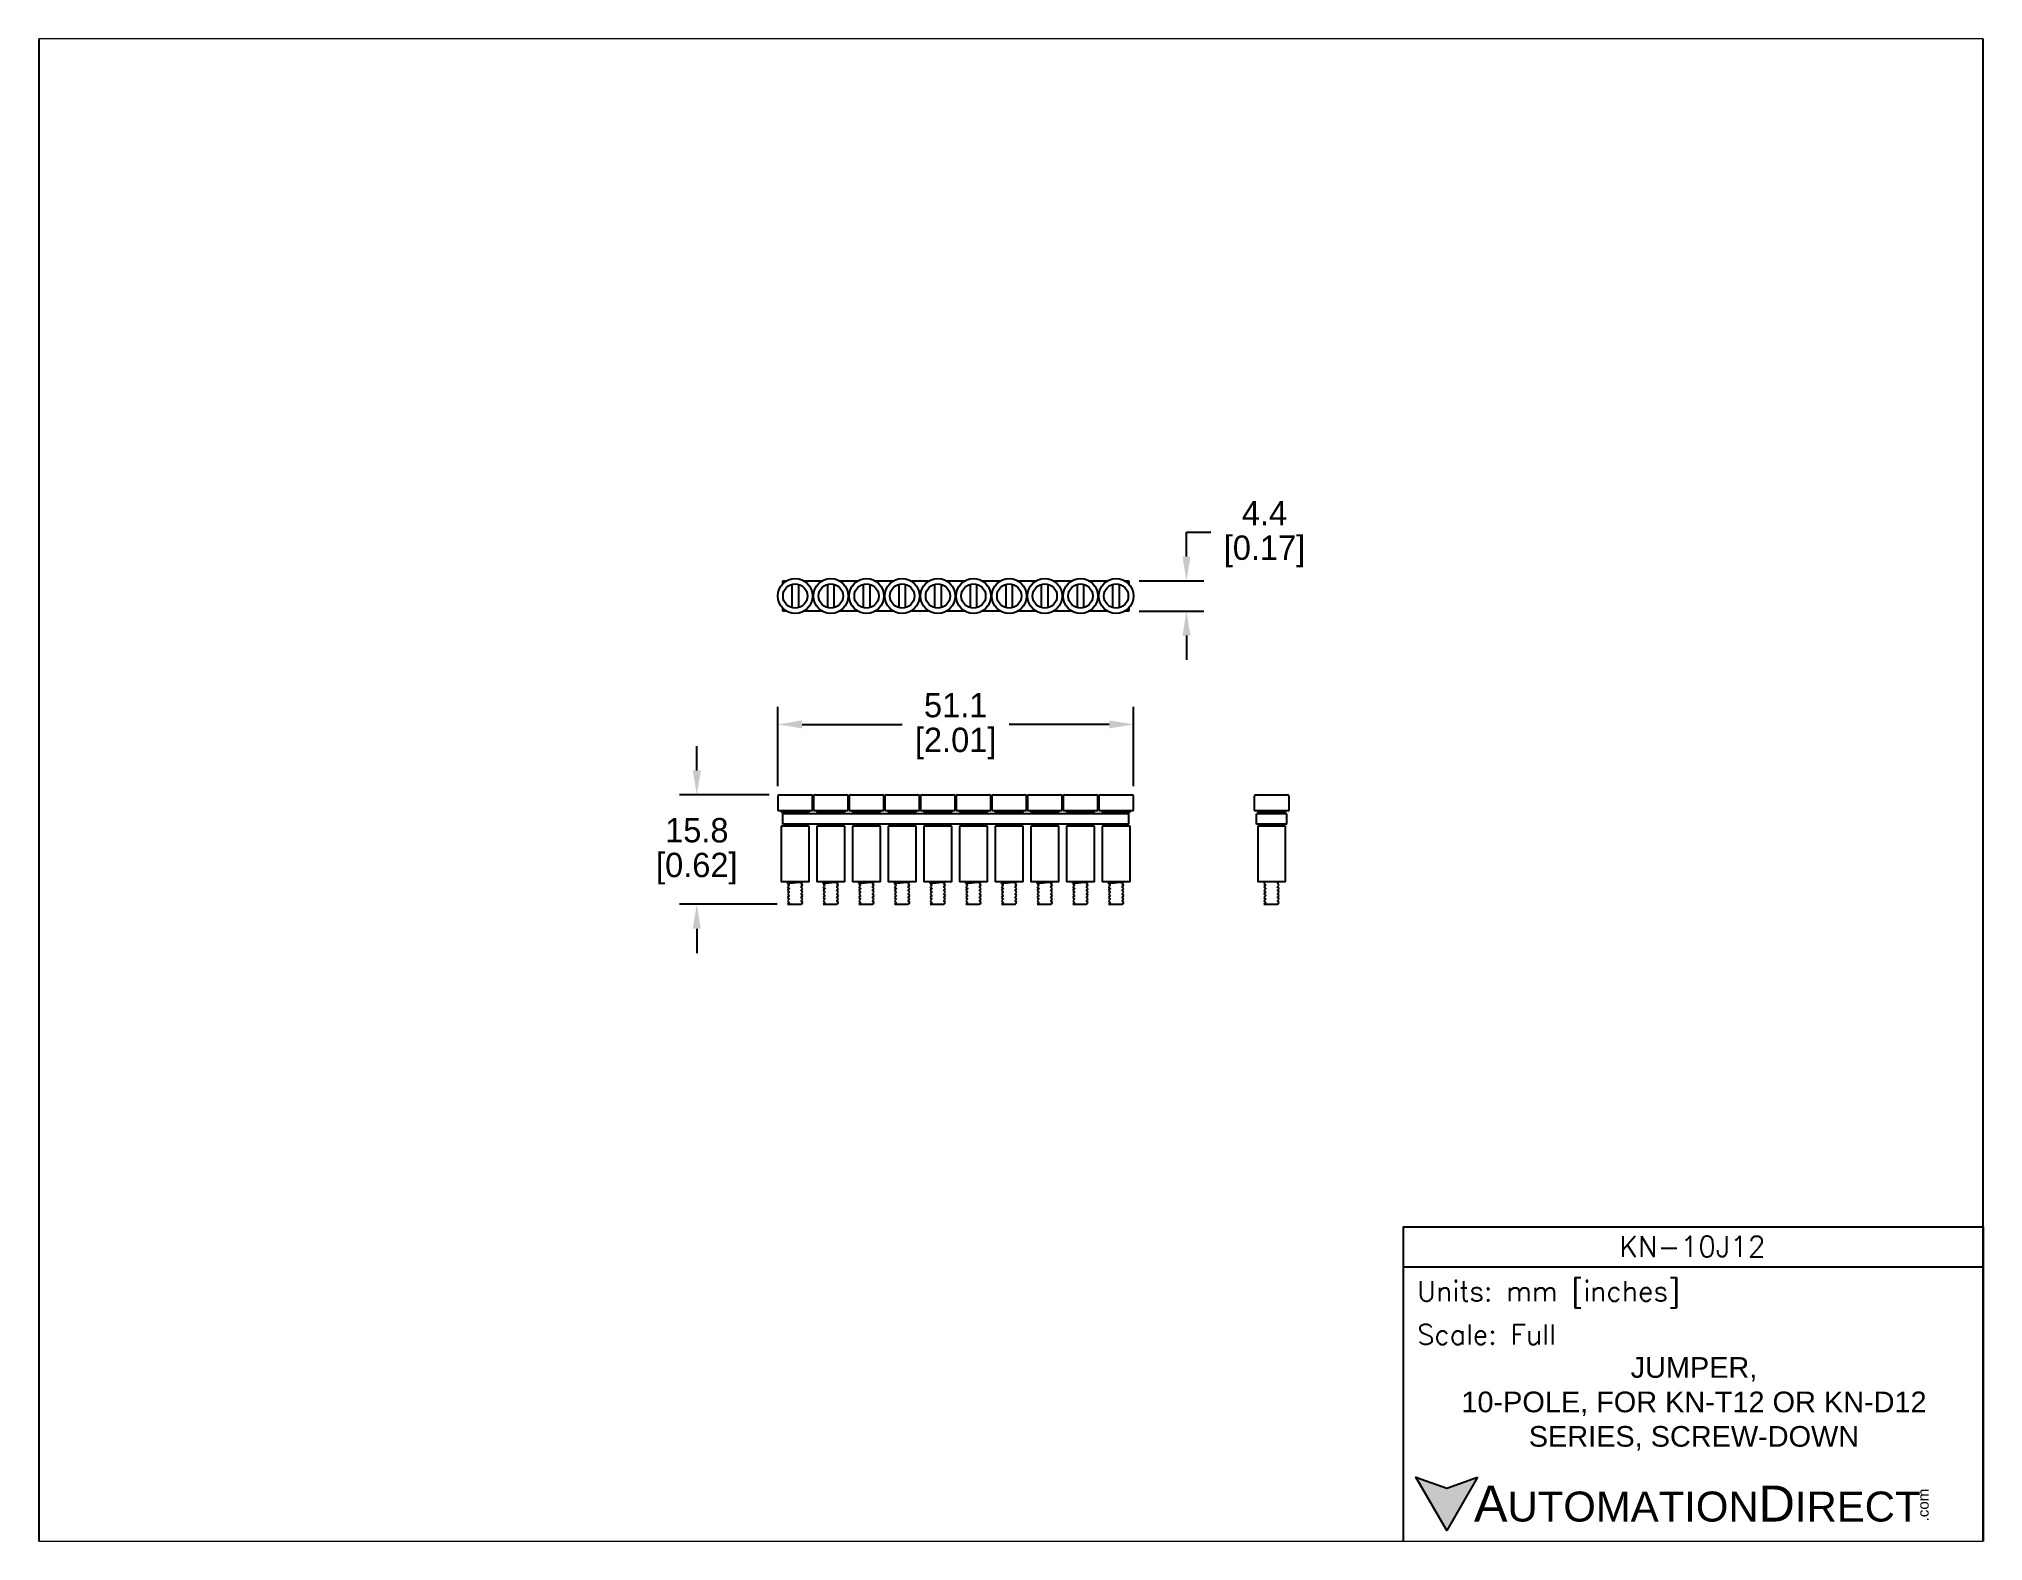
# Paper-space layout 'Layout1' of a CAD drawing. Header units: inches. Extents: x 0.2 to 10.4, y 0.1 to 8.
# The model-space entities are those that its viewports show. They can reach past a viewport. Long polylines and large blocks are cut down to what shows.
import ezdxf

# ---------------------------------------------------------------- set-up
doc = ezdxf.new("R2010")
doc.units = ezdxf.units.IN
doc.header["$LTSCALE"] = 10
doc.header["$MEASUREMENT"] = 0
doc.layers.add('DIMENSION', color=140, linetype='Continuous')
doc.layers.add('TEXT', color=140, linetype='Continuous')
doc.styles.add('\\M+2ABAC\\M+2A6A11', font='')
doc.styles.add('ROMANS', font='romans.shx')
doc.styles.get('\\M+2ABAC\\M+2A6A11').set_extended_font_data('AR MingtiM BIG-5')
doc.dimstyles.get("Standard").update_dxf_attribs({"dimtxt": 3.5, "dimasz": 3.5, "dimexe": 2.5, "dimexo": 1.5, "dimgap": 1, "dimtad": 0, "dimtih": 1, "dimtoh": 1, "dimdec": 1, "dimzin": 0, "dimdsep": 46, "dimtxsty": 'Standard', "dimcen": 0, "dimadec": 0, "dimazin": 0, "dimtfac": 1, "dimtdec": 1, "dimtofl": 0, "dimtmove": 0, "dimatfit": 3, "dimfxl": 0, "dimtolj": 1, "dimtzin": 0, "dimarcsym": 0})

psp = doc.layouts.get("Layout1")

msp = doc.modelspace()

# ---------------------------------------------------------------- texts
at = {"layer": 'TEXT'}
for s, insert, char_height, width, attachment_point, style in [('KN-10J12', (237.62, 42.33), 2.97, 55.9017, 5, 'ROMANS'), (' Units: mm [inches]', (196.09, 35.43), 2.8712, 83.3079, 4, 'ROMANS'), (' Scale: Full', (196.09, 29.69), 2.8712, 83.3079, 4, 'ROMANS'), ('{\\fArial|b0|i0|c0|p34;     \\H1.2x;A\\H0.8333x;UTOMATION\\H1.2x;D\\H0.8333x;IRECT}', (197.87, 5.37), 4.3068, 72.9565, 4, '\\M+2ABAC\\M+2A6A11')]:
    msp.add_mtext(s, dxfattribs=dict(at, insert=insert, char_height=char_height, width=width, attachment_point=attachment_point, style=style))
at = {"layer": 'TEXT', "insert": (237.84, 19.73), "char_height": 2.9698, "width": 82.8914, "attachment_point": 5}
msp.add_mtext('{\\fArial|b0|i0|c0|p34;JUMPER,\\P10-POLE, FOR KN-T12 OR KN-D12 \\PSERIES, SCREW-DOWN}', dxfattribs=at)
at = {"layer": 'TEXT', "insert": (270.01, 2.84), "char_height": 1.5505, "width": 4.5946, "attachment_point": 1, "rotation": 90, "style": '\\M+2ABAC\\M+2A6A11'}
msp.add_mtext('{\\fArial|b0|i0|c0|p34;.com}', dxfattribs=at)

# ---------------------------------------------------------------- blocks, each defined once
blk = doc.blocks.new('*D0')
at = {"layer": 'DEFPOINTS', "color": 0}
for p in [(156.63, 138), (164.91, 138), (156.63, 133.65)]:
    blk.add_point(p, dxfattribs=at)
at = {"layer": 'DIMENSION', "color": 0, "lineweight": -2}
for p, q in [((164.91, 141.5), (164.91, 145)), ((164.91, 145), (168.41, 145)), ((158.13, 138), (167.41, 138)), ((158.13, 133.65), (167.41, 133.65)), ((164.91, 130.15), (164.91, 126.65))]:
    blk.add_line(p, q, dxfattribs=at)
at = {"layer": 'DIMENSION', "color": 0}
for points in [[(164.33, 141.5), (165.49, 141.5), (164.91, 138)], [(164.33, 130.15), (165.49, 130.15), (164.91, 133.65)]]:
    blk.add_solid(points, dxfattribs=at)
at = {"layer": 'DIMENSION', "color": 0, "char_height": 3.5, "attachment_point": 5}
for s, insert in [('\\A1;4.4', (176.12, 147.75)), ('\\A1;[0.17]', (176.12, 142.25))]:
    blk.add_mtext(s, dxfattribs=dict(at, insert=insert))
blk = doc.blocks.new('*D1')
at = {"layer": 'DEFPOINTS', "color": 0}
for p in [(106.18, 117.38), (106.18, 107.02), (157.3, 107.02)]:
    blk.add_point(p, dxfattribs=at)
at = {"layer": 'DIMENSION', "color": 0, "lineweight": -2}
for p, q in [((106.18, 108.52), (106.18, 119.88)), ((109.68, 117.38), (124.03, 117.38)), ((153.8, 117.38), (139.45, 117.38)), ((157.3, 108.52), (157.3, 119.88))]:
    blk.add_line(p, q, dxfattribs=at)
at = {"layer": 'DIMENSION', "color": 0}
for points in [[(109.68, 117.96), (109.68, 116.8), (106.18, 117.38)], [(153.8, 117.96), (153.8, 116.8), (157.3, 117.38)]]:
    blk.add_solid(points, dxfattribs=at)
at = {"layer": 'DIMENSION', "color": 0, "char_height": 3.5, "attachment_point": 5}
for s, insert in [('\\A1;51.1', (131.74, 120.13)), ('\\A1;[2.01]', (131.74, 114.63))]:
    blk.add_mtext(s, dxfattribs=dict(at, insert=insert))
blk = doc.blocks.new('*D2')
at = {"layer": 'DEFPOINTS', "color": 0}
for p in [(106.43, 107.27), (94.54, 91.52), (107.57, 91.52)]:
    blk.add_point(p, dxfattribs=at)
at = {"layer": 'DIMENSION', "color": 0, "lineweight": -2}
for p, q in [((94.54, 110.77), (94.54, 114.27)), ((104.93, 107.27), (92.04, 107.27)), ((106.07, 91.52), (92.04, 91.52)), ((94.54, 88.02), (94.54, 84.52))]:
    blk.add_line(p, q, dxfattribs=at)
at = {"layer": 'DIMENSION', "color": 0}
for points in [[(93.95, 110.77), (95.12, 110.77), (94.54, 107.27)], [(93.95, 88.02), (95.12, 88.02), (94.54, 91.52)]]:
    blk.add_solid(points, dxfattribs=at)
at = {"layer": 'DIMENSION', "color": 0, "char_height": 3.5, "attachment_point": 5}
for s, insert in [('\\A1;15.8', (94.54, 102.15)), ('\\A1;[0.62]', (94.54, 96.65))]:
    blk.add_mtext(s, dxfattribs=dict(at, insert=insert))

# ---------------------------------------------------------------- dimensions: what is measured, and where the dimension line sits
at = {"layer": 'DIMENSION'}
for base, p1, p2, picture, middle in [((164.91094183, 138.00211096), (156.62533874, 133.65211096), (156.62533874, 138.00211096), '*D0', (176.11927516, 145.00211096)), ((94.5376, 91.523), (106.4253, 107.2749), (107.5664, 91.523), '*D2', (94.5376, 99.3989))]:
    dim = msp.add_linear_dim(base=base, p1=p1, p2=p2, angle=90, dimstyle='Standard', override={"dimpost": '\\X'}, dxfattribs=at)
    dim.commit()
    dim.dimension.update_dxf_attribs({"geometry": picture, "text_midpoint": middle})
dim = msp.add_linear_dim(base=(106.18, 117.38), p1=(157.3, 107.02), p2=(106.18, 107.02), dimstyle='Standard', override={"dimpost": '\\X'}, dxfattribs=at)
dim.commit()
dim.dimension.update_dxf_attribs({"geometry": '*D1', "text_midpoint": (131.74, 117.38)})

# ---------------------------------------------------------------- hatches: boundary and pattern name
at = {"layer": 'TEXT'}
msp.add_hatch(color=256, dxfattribs=at).paths.add_polyline_path([(206.74, 9.21), (202.31, 7.59), (197.87, 9.21), (202.31, 1.53)])

# ---------------------------------------------------------------- linework, layer by layer
for p, q in [((106.88, 138), (107.44, 138)), ((106.88, 137.56), (106.88, 138)), ((108.18, 137.5), (108.18, 134.15)), ((109.18, 134.15), (109.18, 137.5)), ((109.91, 138), (112.57, 138)), ((113.3, 137.5), (113.3, 134.15)), ((114.3, 134.15), (114.3, 137.5)), ((115.03, 138), (117.69, 138)), ((118.43, 137.5), (118.43, 134.15)), ((119.43, 134.15), (119.43, 137.5)), ((120.16, 138), (122.82, 138)), ((123.55, 137.5), (123.55, 134.15)), ((124.55, 134.15), (124.55, 137.5)), ((125.28, 138), (125.88, 138)), ((125.28, 138), (127.94, 138)), ((128.68, 137.5), (128.68, 134.15)), ((129.68, 134.15), (129.68, 137.5)), ((130.41, 138), (131, 138)), ((130.41, 138), (133.07, 138)), ((133.8, 137.5), (133.8, 134.15)), ((134.8, 134.15), (134.8, 137.5)), ((135.53, 138), (136.13, 138)), ((135.53, 138), (138.19, 138)), ((138.93, 137.5), (138.93, 134.15)), ((139.93, 134.15), (139.93, 137.5)), ((140.66, 138), (141.25, 138)), ((140.66, 138), (143.32, 138)), ((144.05, 137.5), (144.05, 134.15)), ((145.05, 134.15), (145.05, 137.5)), ((145.78, 138), (146.38, 138)), ((145.78, 138), (148.44, 138)), ((149.18, 137.5), (149.18, 134.15)), ((150.18, 134.15), (150.18, 137.5)), ((150.91, 138), (151.5, 138)), ((150.91, 138), (153.57, 138)), ((154.3, 137.5), (154.3, 134.15)), ((155.3, 134.15), (155.3, 137.5)), ((156.03, 138), (156.63, 138)), ((156.63, 138), (156.63, 137.54)), ((156.63, 134.12), (156.63, 133.65)), ((106.88, 133.65), (106.88, 134.09)), ((107.44, 133.65), (106.88, 133.65)), ((112.57, 133.65), (109.91, 133.65)), ((117.69, 133.65), (115.03, 133.65)), ((122.82, 133.65), (120.16, 133.65)), ((125.88, 133.65), (125.28, 133.65)), ((127.94, 133.65), (125.28, 133.65)), ((131, 133.65), (130.41, 133.65)), ((133.07, 133.65), (130.41, 133.65)), ((136.13, 133.65), (135.53, 133.65)), ((138.19, 133.65), (135.53, 133.65)), ((141.25, 133.65), (140.66, 133.65)), ((143.32, 133.65), (140.66, 133.65)), ((146.38, 133.65), (145.78, 133.65)), ((148.44, 133.65), (145.78, 133.65)), ((151.5, 133.65), (150.91, 133.65)), ((153.57, 133.65), (150.91, 133.65)), ((156.63, 133.65), (156.03, 133.65)), ((106.18, 107.02), (106.18, 105.02)), ((106.43, 107.27), (108.68, 107.27)), ((108.68, 107.27), (110.93, 107.27)), ((111.18, 105.02), (111.18, 107.02)), ((111.3, 107.02), (111.3, 105.02)), ((111.55, 107.27), (113.8, 107.27)), ((113.8, 107.27), (116.05, 107.27)), ((116.3, 105.02), (116.3, 107.02)), ((116.43, 107.02), (116.43, 105.02)), ((116.68, 107.27), (118.93, 107.27)), ((118.93, 107.27), (121.18, 107.27)), ((121.43, 105.02), (121.43, 107.02)), ((121.55, 107.02), (121.55, 105.02)), ((121.8, 107.27), (124.05, 107.27)), ((124.05, 107.27), (126.3, 107.27)), ((126.55, 105.02), (126.55, 107.02)), ((126.68, 107.02), (126.68, 105.02)), ((126.93, 107.27), (129.18, 107.27)), ((129.18, 107.27), (131.43, 107.27)), ((131.68, 105.02), (131.68, 107.02)), ((131.8, 107.02), (131.8, 105.02)), ((132.05, 107.27), (134.3, 107.27)), ((134.3, 107.27), (136.55, 107.27)), ((136.8, 105.02), (136.8, 107.02)), ((136.93, 107.02), (136.93, 105.02)), ((137.18, 107.27), (139.43, 107.27)), ((139.43, 107.27), (141.68, 107.27)), ((141.93, 105.02), (141.93, 107.02)), ((142.05, 107.02), (142.05, 105.02)), ((142.3, 107.27), (144.55, 107.27)), ((144.55, 107.27), (146.8, 107.27)), ((147.05, 105.02), (147.05, 107.02)), ((147.18, 107.02), (147.18, 105.02)), ((147.43, 107.27), (149.68, 107.27)), ((149.68, 107.27), (151.93, 107.27)), ((152.18, 105.02), (152.18, 107.02)), ((152.3, 107.02), (152.3, 105.02)), ((152.55, 107.27), (154.8, 107.27)), ((154.8, 107.27), (157.05, 107.27)), ((157.3, 105.02), (157.3, 107.02)), ((174.65, 107.02), (174.65, 105.02)), ((174.9, 107.27), (179.4, 107.27)), ((179.65, 105.02), (179.65, 107.02)), ((106.18, 105.02), (108.68, 105.02)), ((106.68, 105.02), (106.68, 104.77)), ((106.68, 104.77), (108.68, 104.77)), ((106.88, 103.02), (106.88, 104.52)), ((156.63, 104.52), (106.88, 104.52)), ((107.55, 104.77), (107.55, 104.52)), ((108.68, 105.02), (111.18, 105.02)), ((108.68, 104.77), (110.68, 104.77)), ((109.8, 104.52), (109.8, 104.77)), ((110.68, 104.77), (110.68, 105.02)), ((111.3, 105.02), (113.8, 105.02)), ((111.8, 105.02), (111.8, 104.77)), ((111.8, 104.77), (113.8, 104.77)), ((112.68, 104.77), (112.68, 104.52)), ((113.8, 105.02), (116.3, 105.02)), ((113.8, 104.77), (115.8, 104.77)), ((114.93, 104.52), (114.93, 104.77)), ((115.8, 104.77), (115.8, 105.02)), ((116.43, 105.02), (118.93, 105.02)), ((116.93, 105.02), (116.93, 104.77)), ((116.93, 104.77), (118.93, 104.77)), ((117.8, 104.77), (117.8, 104.52)), ((118.93, 105.02), (121.43, 105.02)), ((118.93, 104.77), (120.93, 104.77)), ((120.05, 104.52), (120.05, 104.77)), ((120.93, 104.77), (120.93, 105.02)), ((121.55, 105.02), (124.05, 105.02)), ((122.05, 105.02), (122.05, 104.77)), ((122.05, 104.77), (124.05, 104.77)), ((122.93, 104.77), (122.93, 104.52)), ((124.05, 105.02), (126.55, 105.02)), ((124.05, 104.77), (126.05, 104.77)), ((125.18, 104.52), (125.18, 104.77)), ((126.05, 104.77), (126.05, 105.02)), ((126.68, 105.02), (129.18, 105.02)), ((127.18, 105.02), (127.18, 104.77)), ((127.18, 104.77), (129.18, 104.77)), ((128.05, 104.77), (128.05, 104.52)), ((129.18, 105.02), (131.68, 105.02)), ((129.18, 104.77), (131.18, 104.77)), ((130.3, 104.52), (130.3, 104.77)), ((131.18, 104.77), (131.18, 105.02)), ((131.8, 105.02), (134.3, 105.02)), ((132.3, 105.02), (132.3, 104.77)), ((132.3, 104.77), (134.3, 104.77)), ((133.18, 104.77), (133.18, 104.52)), ((134.3, 105.02), (136.8, 105.02)), ((134.3, 104.77), (136.3, 104.77)), ((135.43, 104.52), (135.43, 104.77)), ((136.3, 104.77), (136.3, 105.02)), ((136.93, 105.02), (139.43, 105.02)), ((137.43, 105.02), (137.43, 104.77)), ((137.43, 104.77), (139.43, 104.77)), ((138.3, 104.77), (138.3, 104.52)), ((139.43, 105.02), (141.93, 105.02)), ((139.43, 104.77), (141.43, 104.77)), ((140.55, 104.52), (140.55, 104.77)), ((141.43, 104.77), (141.43, 105.02)), ((142.05, 105.02), (144.55, 105.02)), ((142.55, 105.02), (142.55, 104.77)), ((142.55, 104.77), (144.55, 104.77)), ((143.43, 104.77), (143.43, 104.52)), ((144.55, 105.02), (147.05, 105.02)), ((144.55, 104.77), (146.55, 104.77)), ((145.68, 104.52), (145.68, 104.77)), ((146.55, 104.77), (146.55, 105.02)), ((147.18, 105.02), (149.68, 105.02)), ((147.68, 105.02), (147.68, 104.77)), ((147.68, 104.77), (149.68, 104.77)), ((148.55, 104.77), (148.55, 104.52)), ((149.68, 105.02), (152.18, 105.02)), ((149.68, 104.77), (151.68, 104.77)), ((150.8, 104.52), (150.8, 104.77)), ((151.68, 104.77), (151.68, 105.02)), ((152.3, 105.02), (154.8, 105.02)), ((152.8, 105.02), (152.8, 104.77)), ((152.8, 104.77), (154.8, 104.77)), ((153.68, 104.77), (153.68, 104.52)), ((154.8, 105.02), (157.3, 105.02)), ((154.8, 104.77), (156.8, 104.77)), ((155.93, 104.52), (155.93, 104.77)), ((156.63, 103.02), (156.63, 104.52)), ((156.8, 104.77), (156.8, 105.02)), ((174.65, 105.02), (179.65, 105.02)), ((174.97, 103.02), (174.97, 104.52)), ((179.32, 104.52), (174.97, 104.52)), ((175.15, 105.02), (175.15, 104.77)), ((175.15, 104.77), (179.15, 104.77)), ((176.02, 104.77), (176.02, 104.52)), ((178.27, 104.52), (178.27, 104.77)), ((179.15, 104.77), (179.15, 105.02)), ((179.32, 103.02), (179.32, 104.52)), ((106.68, 102.77), (106.68, 94.77)), ((110.68, 102.77), (106.68, 102.77)), ((156.63, 103.02), (106.88, 103.02)), ((107.55, 103.02), (107.55, 102.77)), ((109.8, 102.77), (109.8, 103.02)), ((110.68, 94.77), (110.68, 102.77)), ((111.8, 102.77), (111.8, 94.77)), ((115.8, 102.77), (111.8, 102.77)), ((112.68, 103.02), (112.68, 102.77)), ((114.93, 102.77), (114.93, 103.02)), ((115.8, 94.77), (115.8, 102.77)), ((116.93, 102.77), (116.93, 94.77)), ((120.93, 102.77), (116.93, 102.77)), ((117.8, 103.02), (117.8, 102.77)), ((120.05, 102.77), (120.05, 103.02)), ((120.93, 94.77), (120.93, 102.77)), ((122.05, 102.77), (122.05, 94.77)), ((126.05, 102.77), (122.05, 102.77)), ((122.93, 103.02), (122.93, 102.77)), ((125.18, 102.77), (125.18, 103.02)), ((126.05, 94.77), (126.05, 102.77)), ((127.18, 102.77), (127.18, 94.77)), ((131.18, 102.77), (127.18, 102.77)), ((128.05, 103.02), (128.05, 102.77)), ((130.3, 102.77), (130.3, 103.02)), ((131.18, 94.77), (131.18, 102.77)), ((132.3, 102.77), (132.3, 94.77)), ((136.3, 102.77), (132.3, 102.77)), ((133.18, 103.02), (133.18, 102.77)), ((135.43, 102.77), (135.43, 103.02)), ((136.3, 94.77), (136.3, 102.77)), ((137.43, 102.77), (137.43, 94.77)), ((141.43, 102.77), (137.43, 102.77)), ((138.3, 103.02), (138.3, 102.77)), ((140.55, 102.77), (140.55, 103.02)), ((141.43, 94.77), (141.43, 102.77)), ((142.55, 102.77), (142.55, 94.77)), ((146.55, 102.77), (142.55, 102.77)), ((143.43, 103.02), (143.43, 102.77)), ((145.68, 102.77), (145.68, 103.02)), ((146.55, 94.77), (146.55, 102.77)), ((147.68, 102.77), (147.68, 94.77)), ((151.68, 102.77), (147.68, 102.77)), ((148.55, 103.02), (148.55, 102.77)), ((150.8, 102.77), (150.8, 103.02)), ((151.68, 94.77), (151.68, 102.77)), ((152.8, 102.77), (152.8, 94.77)), ((156.8, 102.77), (152.8, 102.77)), ((153.68, 103.02), (153.68, 102.77)), ((155.93, 102.77), (155.93, 103.02)), ((156.8, 94.77), (156.8, 102.77)), ((179.32, 103.02), (174.97, 103.02)), ((175.15, 102.77), (175.15, 94.77)), ((179.15, 102.77), (175.15, 102.77)), ((176.02, 103.02), (176.02, 102.77)), ((178.27, 102.77), (178.27, 103.02)), ((179.15, 94.77), (179.15, 102.77)), ((110.68, 94.77), (106.68, 94.77)), ((115.8, 94.77), (111.8, 94.77)), ((120.93, 94.77), (116.93, 94.77)), ((126.05, 94.77), (122.05, 94.77)), ((131.18, 94.77), (127.18, 94.77)), ((136.3, 94.77), (132.3, 94.77)), ((141.43, 94.77), (137.43, 94.77)), ((146.55, 94.77), (142.55, 94.77)), ((151.68, 94.77), (147.68, 94.77)), ((156.8, 94.77), (152.8, 94.77)), ((179.15, 94.77), (175.15, 94.77)), ((107.57, 91.52), (109.51, 91.52)), ((112.69, 91.52), (114.64, 91.52)), ((117.82, 91.52), (119.76, 91.52)), ((122.94, 91.52), (124.89, 91.52)), ((128.07, 91.52), (130.01, 91.52)), ((133.19, 91.52), (135.14, 91.52)), ((138.32, 91.52), (140.26, 91.52)), ((143.44, 91.52), (145.39, 91.52)), ((148.57, 91.52), (150.51, 91.52)), ((153.69, 91.52), (155.64, 91.52)), ((176.04, 91.52), (177.99, 91.52))]:
    msp.add_line(p, q)
at = {"color": 7}
for p, q in [((108.68, 94.67), (108.68, 94.77)), ((108.68, 94.65), (108.68, 94.67)), ((109.78, 94.77), (109.78, 94.77)), ((113.8, 94.67), (113.8, 94.77)), ((113.8, 94.65), (113.8, 94.67)), ((114.9, 94.77), (114.91, 94.77)), ((118.93, 94.67), (118.93, 94.77)), ((118.93, 94.65), (118.93, 94.67)), ((120.03, 94.77), (120.03, 94.77)), ((124.05, 94.67), (124.05, 94.77)), ((124.05, 94.65), (124.05, 94.67)), ((125.15, 94.77), (125.16, 94.77)), ((129.18, 94.67), (129.18, 94.77)), ((129.18, 94.65), (129.18, 94.67)), ((130.28, 94.77), (130.28, 94.77)), ((134.3, 94.67), (134.3, 94.77)), ((134.3, 94.65), (134.3, 94.67)), ((135.4, 94.77), (135.41, 94.77)), ((139.43, 94.67), (139.43, 94.77)), ((139.43, 94.65), (139.43, 94.67)), ((140.53, 94.77), (140.53, 94.77)), ((144.55, 94.67), (144.55, 94.77)), ((144.55, 94.65), (144.55, 94.67)), ((145.65, 94.77), (145.66, 94.77)), ((149.68, 94.67), (149.68, 94.77)), ((149.68, 94.65), (149.68, 94.67)), ((150.78, 94.77), (150.78, 94.77)), ((154.8, 94.67), (154.8, 94.77)), ((154.8, 94.65), (154.8, 94.67)), ((155.9, 94.77), (155.91, 94.77)), ((178.25, 94.77), (178.25, 94.77))]:
    msp.add_line(p, q, dxfattribs=at)
for centre, radius in [((108.68, 135.83), 2.5), ((108.68, 135.83), 1.75), ((113.8, 135.83), 2.5), ((113.8, 135.83), 1.75), ((118.93, 135.83), 2.5), ((118.93, 135.83), 1.75), ((124.05, 135.83), 2.5), ((124.05, 135.83), 1.75), ((129.18, 135.83), 2.5), ((129.18, 135.83), 1.75), ((134.3, 135.83), 2.5), ((134.3, 135.83), 1.75), ((139.43, 135.83), 2.5), ((139.43, 135.83), 1.75), ((144.55, 135.83), 2.5), ((144.55, 135.83), 1.75), ((149.68, 135.83), 2.5), ((149.68, 135.83), 1.75), ((154.8, 135.83), 2.5), ((154.8, 135.83), 1.75)]:
    msp.add_circle(centre, radius)
for centre, start, end in [((106.43, 107.02), 90, 180), ((110.93, 107.02), 0, 90), ((111.55, 107.02), 90, 180), ((116.05, 107.02), 0, 90), ((116.68, 107.02), 90, 180), ((121.18, 107.02), 0, 90), ((121.8, 107.02), 90, 180), ((126.3, 107.02), 0, 90), ((126.93, 107.02), 90, 180), ((131.43, 107.02), 0, 90), ((132.05, 107.02), 90, 180), ((136.55, 107.02), 0, 90), ((137.18, 107.02), 90, 180), ((141.68, 107.02), 0, 90), ((142.3, 107.02), 90, 180), ((146.8, 107.02), 0, 90), ((147.43, 107.02), 90, 180), ((151.93, 107.02), 0, 90), ((152.55, 107.02), 90, 180), ((157.05, 107.02), 0, 90), ((174.9, 107.02), 90, 180), ((179.4, 107.02), 0, 90)]:
    msp.add_arc(centre, 0.25, start, end)
for points, knots in [([(107.83, 94.77), (107.79, 94.74), (107.71, 94.65), (107.62, 94.57), (107.57, 94.52)], [0, 0, 0, 0, 0.481298, 1, 1, 1, 1]), ([(107.57, 94.52), (107.62, 94.48), (107.71, 94.4), (107.79, 94.31), (107.83, 94.27)], [0, 0, 0, 0, 0.518353, 1, 1, 1, 1]), ([(107.83, 94.27), (107.79, 94.23), (107.7, 94.15), (107.61, 94.06), (107.57, 94.02)], [0, 0, 0, 0, 0.499856, 1, 1, 1, 1]), ([(107.57, 94.02), (107.62, 93.98), (107.71, 93.9), (107.79, 93.81), (107.83, 93.77)], [0, 0, 0, 0, 0.517208, 1, 1, 1, 1]), ([(107.84, 93.78), (107.79, 93.73), (107.7, 93.65), (107.61, 93.57), (107.57, 93.52)], [0, 0, 0, 0, 0.4998447, 1, 1, 1, 1]), ([(107.57, 93.52), (107.62, 93.48), (107.71, 93.4), (107.79, 93.31), (107.83, 93.27)], [0, 0, 0, 0, 0.517296, 1, 1, 1, 1]), ([(107.83, 93.28), (107.79, 93.23), (107.7, 93.15), (107.61, 93.06), (107.57, 93.02)], [0, 0, 0, 0, 0.499836, 1, 1, 1, 1]), ([(107.57, 93.02), (107.62, 92.98), (107.71, 92.9), (107.79, 92.81), (107.83, 92.77)], [0, 0, 0, 0, 0.518283, 1, 1, 1, 1]), ([(107.83, 92.77), (107.79, 92.73), (107.7, 92.65), (107.61, 92.56), (107.57, 92.52)], [0, 0, 0, 0, 0.499865, 1, 1, 1, 1]), ([(107.57, 92.52), (107.62, 92.48), (107.71, 92.39), (107.79, 92.31), (107.83, 92.27)], [0, 0, 0, 0, 0.518999, 1, 1, 1, 1]), ([(107.83, 92.27), (107.79, 92.23), (107.7, 92.15), (107.61, 92.06), (107.57, 92.02)], [0, 0, 0, 0, 0.499826, 1, 1, 1, 1]), ([(107.58, 94.53), (107.58, 94.54), (107.59, 94.54), (107.65, 94.56), (107.75, 94.57), (107.89, 94.59), (108.06, 94.6), (108.25, 94.62), (108.46, 94.64), (108.6, 94.65), (108.68, 94.65)], [0, 0, 0, 0, 0.0793093, 0.2112176, 0.3388064, 0.4692789, 0.6032518, 0.7381296, 0.8712098, 1, 1, 1, 1]), ([(108.68, 94.67), (108.75, 94.68), (108.89, 94.68), (109.11, 94.7), (109.31, 94.72), (109.48, 94.73), (109.62, 94.75), (109.71, 94.76), (109.75, 94.77), (109.76, 94.77)], [0, 0, 0, 0, 0.144865, 0.294554, 0.446264, 0.596957, 0.743714, 0.887229, 1, 1, 1, 1]), ([(109.51, 94.52), (109.55, 94.56), (109.64, 94.64), (109.73, 94.73), (109.77, 94.77)], [0, 0, 0, 0, 0.499853, 1, 1, 1, 1]), ([(109.78, 94.27), (109.72, 94.31), (109.64, 94.4), (109.55, 94.48), (109.51, 94.52)], [0, 0, 0, 0, 0.517653, 1, 1, 1, 1]), ([(109.51, 94.02), (109.56, 94.06), (109.64, 94.15), (109.73, 94.23), (109.78, 94.27)], [0, 0, 0, 0, 0.5411538, 1, 1, 1, 1]), ([(109.78, 93.77), (109.72, 93.82), (109.63, 93.9), (109.55, 93.98), (109.51, 94.02)], [0, 0, 0, 0, 0.518076, 1, 1, 1, 1]), ([(109.51, 93.52), (109.55, 93.56), (109.64, 93.64), (109.73, 93.73), (109.78, 93.77)], [0, 0, 0, 0, 0.499852, 1, 1, 1, 1]), ([(109.78, 93.27), (109.72, 93.32), (109.63, 93.4), (109.55, 93.48), (109.51, 93.52)], [0, 0, 0, 0, 0.518553, 1, 1, 1, 1]), ([(109.51, 93.02), (109.55, 93.06), (109.64, 93.14), (109.73, 93.23), (109.78, 93.27)], [0, 0, 0, 0, 0.4998308, 1, 1, 1, 1]), ([(109.77, 92.77), (109.72, 92.81), (109.64, 92.9), (109.55, 92.98), (109.51, 93.02)], [0, 0, 0, 0, 0.5171941, 1, 1, 1, 1]), ([(109.51, 92.52), (109.55, 92.56), (109.64, 92.64), (109.73, 92.73), (109.77, 92.77)], [0, 0, 0, 0, 0.499828, 1, 1, 1, 1]), ([(109.77, 92.27), (109.72, 92.32), (109.63, 92.4), (109.55, 92.48), (109.51, 92.52)], [0, 0, 0, 0, 0.518994, 1, 1, 1, 1]), ([(109.51, 92.02), (109.55, 92.06), (109.64, 92.14), (109.73, 92.23), (109.77, 92.27)], [0, 0, 0, 0, 0.499848, 1, 1, 1, 1]), ([(112.96, 94.27), (112.92, 94.23), (112.83, 94.15), (112.74, 94.06), (112.69, 94.02)], [0, 0, 0, 0, 0.499856, 1, 1, 1, 1]), ([(112.69, 94.02), (112.74, 93.98), (112.83, 93.9), (112.92, 93.81), (112.96, 93.77)], [0, 0, 0, 0, 0.517208, 1, 1, 1, 1]), ([(112.96, 93.78), (112.92, 93.73), (112.83, 93.65), (112.74, 93.57), (112.69, 93.52)], [0, 0, 0, 0, 0.4998447, 1, 1, 1, 1]), ([(112.69, 93.52), (112.74, 93.48), (112.83, 93.4), (112.92, 93.31), (112.96, 93.27)], [0, 0, 0, 0, 0.517296, 1, 1, 1, 1]), ([(112.96, 93.28), (112.92, 93.23), (112.83, 93.15), (112.74, 93.06), (112.69, 93.02)], [0, 0, 0, 0, 0.499836, 1, 1, 1, 1]), ([(112.69, 93.02), (112.75, 92.98), (112.83, 92.9), (112.92, 92.81), (112.96, 92.77)], [0, 0, 0, 0, 0.518283, 1, 1, 1, 1]), ([(112.96, 92.77), (112.92, 92.73), (112.83, 92.65), (112.74, 92.56), (112.69, 92.52)], [0, 0, 0, 0, 0.499865, 1, 1, 1, 1]), ([(112.69, 92.52), (112.75, 92.48), (112.83, 92.39), (112.92, 92.31), (112.96, 92.27)], [0, 0, 0, 0, 0.518999, 1, 1, 1, 1]), ([(112.96, 92.27), (112.92, 92.23), (112.83, 92.15), (112.74, 92.06), (112.69, 92.02)], [0, 0, 0, 0, 0.499826, 1, 1, 1, 1]), ([(112.96, 94.77), (112.92, 94.74), (112.83, 94.65), (112.75, 94.57), (112.7, 94.52)], [0, 0, 0, 0, 0.481298, 1, 1, 1, 1]), ([(112.7, 94.52), (112.75, 94.48), (112.83, 94.4), (112.92, 94.31), (112.96, 94.27)], [0, 0, 0, 0, 0.518353, 1, 1, 1, 1]), ([(112.71, 94.53), (112.71, 94.54), (112.72, 94.54), (112.78, 94.56), (112.88, 94.57), (113.01, 94.59), (113.18, 94.6), (113.38, 94.62), (113.59, 94.64), (113.73, 94.65), (113.8, 94.65)], [0, 0, 0, 0, 0.0793093, 0.2112176, 0.3388064, 0.4692789, 0.6032518, 0.7381296, 0.8712098, 1, 1, 1, 1]), ([(113.8, 94.67), (113.87, 94.68), (114.02, 94.68), (114.23, 94.7), (114.43, 94.72), (114.6, 94.73), (114.74, 94.75), (114.84, 94.76), (114.87, 94.77), (114.89, 94.77)], [0, 0, 0, 0, 0.144865, 0.294554, 0.446264, 0.596957, 0.743714, 0.887229, 1, 1, 1, 1]), ([(114.63, 94.52), (114.68, 94.56), (114.77, 94.64), (114.85, 94.73), (114.9, 94.77)], [0, 0, 0, 0, 0.499853, 1, 1, 1, 1]), ([(114.9, 94.27), (114.85, 94.31), (114.76, 94.4), (114.67, 94.48), (114.63, 94.52)], [0, 0, 0, 0, 0.517653, 1, 1, 1, 1]), ([(114.63, 94.02), (114.68, 94.06), (114.77, 94.15), (114.86, 94.23), (114.9, 94.27)], [0, 0, 0, 0, 0.5411538, 1, 1, 1, 1]), ([(114.9, 93.77), (114.85, 93.82), (114.76, 93.9), (114.67, 93.98), (114.63, 94.02)], [0, 0, 0, 0, 0.518076, 1, 1, 1, 1]), ([(114.63, 93.52), (114.68, 93.56), (114.77, 93.64), (114.86, 93.73), (114.9, 93.77)], [0, 0, 0, 0, 0.499852, 1, 1, 1, 1]), ([(114.9, 93.27), (114.85, 93.32), (114.76, 93.4), (114.67, 93.48), (114.63, 93.52)], [0, 0, 0, 0, 0.518553, 1, 1, 1, 1]), ([(114.63, 93.02), (114.68, 93.06), (114.77, 93.14), (114.86, 93.23), (114.9, 93.27)], [0, 0, 0, 0, 0.4998308, 1, 1, 1, 1]), ([(114.9, 92.77), (114.85, 92.81), (114.76, 92.9), (114.67, 92.98), (114.63, 93.02)], [0, 0, 0, 0, 0.5171941, 1, 1, 1, 1]), ([(114.63, 92.52), (114.68, 92.56), (114.77, 92.64), (114.86, 92.73), (114.9, 92.77)], [0, 0, 0, 0, 0.499828, 1, 1, 1, 1]), ([(114.9, 92.27), (114.85, 92.32), (114.76, 92.4), (114.67, 92.48), (114.63, 92.52)], [0, 0, 0, 0, 0.518994, 1, 1, 1, 1]), ([(114.63, 92.02), (114.68, 92.06), (114.77, 92.14), (114.85, 92.23), (114.9, 92.27)], [0, 0, 0, 0, 0.499848, 1, 1, 1, 1]), ([(118.08, 94.77), (118.04, 94.74), (117.96, 94.65), (117.87, 94.57), (117.82, 94.52)], [0, 0, 0, 0, 0.481298, 1, 1, 1, 1]), ([(117.82, 94.52), (117.87, 94.48), (117.96, 94.4), (118.04, 94.31), (118.08, 94.27)], [0, 0, 0, 0, 0.518353, 1, 1, 1, 1]), ([(118.08, 94.27), (118.04, 94.23), (117.95, 94.15), (117.86, 94.06), (117.82, 94.02)], [0, 0, 0, 0, 0.499856, 1, 1, 1, 1]), ([(117.82, 94.02), (117.87, 93.98), (117.96, 93.9), (118.04, 93.81), (118.08, 93.77)], [0, 0, 0, 0, 0.517208, 1, 1, 1, 1]), ([(118.09, 93.78), (118.04, 93.73), (117.95, 93.65), (117.86, 93.57), (117.82, 93.52)], [0, 0, 0, 0, 0.4998447, 1, 1, 1, 1]), ([(117.82, 93.52), (117.87, 93.48), (117.96, 93.4), (118.04, 93.31), (118.08, 93.27)], [0, 0, 0, 0, 0.517296, 1, 1, 1, 1]), ([(118.08, 93.28), (118.04, 93.23), (117.95, 93.15), (117.86, 93.06), (117.82, 93.02)], [0, 0, 0, 0, 0.499836, 1, 1, 1, 1]), ([(117.82, 93.02), (117.87, 92.98), (117.96, 92.9), (118.04, 92.81), (118.08, 92.77)], [0, 0, 0, 0, 0.518283, 1, 1, 1, 1]), ([(118.08, 92.77), (118.04, 92.73), (117.95, 92.65), (117.86, 92.56), (117.82, 92.52)], [0, 0, 0, 0, 0.499865, 1, 1, 1, 1]), ([(117.82, 92.52), (117.87, 92.48), (117.96, 92.39), (118.04, 92.31), (118.08, 92.27)], [0, 0, 0, 0, 0.518999, 1, 1, 1, 1]), ([(118.08, 92.27), (118.04, 92.23), (117.95, 92.15), (117.86, 92.06), (117.82, 92.02)], [0, 0, 0, 0, 0.499826, 1, 1, 1, 1]), ([(117.83, 94.53), (117.83, 94.54), (117.84, 94.54), (117.9, 94.56), (118, 94.57), (118.14, 94.59), (118.31, 94.6), (118.5, 94.62), (118.71, 94.64), (118.85, 94.65), (118.93, 94.65)], [0, 0, 0, 0, 0.0793093, 0.2112176, 0.3388064, 0.4692789, 0.6032518, 0.7381296, 0.8712098, 1, 1, 1, 1]), ([(118.93, 94.67), (119, 94.68), (119.14, 94.68), (119.36, 94.7), (119.56, 94.72), (119.73, 94.73), (119.87, 94.75), (119.96, 94.76), (120, 94.77), (120.01, 94.77)], [0, 0, 0, 0, 0.144865, 0.294554, 0.446264, 0.596957, 0.743714, 0.887229, 1, 1, 1, 1]), ([(119.76, 94.52), (119.8, 94.56), (119.89, 94.64), (119.98, 94.73), (120.02, 94.77)], [0, 0, 0, 0, 0.499853, 1, 1, 1, 1]), ([(120.03, 94.27), (119.97, 94.31), (119.89, 94.4), (119.8, 94.48), (119.76, 94.52)], [0, 0, 0, 0, 0.517653, 1, 1, 1, 1]), ([(119.76, 94.02), (119.81, 94.06), (119.89, 94.15), (119.98, 94.23), (120.03, 94.27)], [0, 0, 0, 0, 0.5411538, 1, 1, 1, 1]), ([(120.03, 93.77), (119.97, 93.82), (119.88, 93.9), (119.8, 93.98), (119.76, 94.02)], [0, 0, 0, 0, 0.518076, 1, 1, 1, 1]), ([(119.76, 93.52), (119.8, 93.56), (119.89, 93.64), (119.98, 93.73), (120.03, 93.77)], [0, 0, 0, 0, 0.499852, 1, 1, 1, 1]), ([(120.03, 93.27), (119.97, 93.32), (119.88, 93.4), (119.8, 93.48), (119.76, 93.52)], [0, 0, 0, 0, 0.518553, 1, 1, 1, 1]), ([(119.76, 93.02), (119.8, 93.06), (119.89, 93.14), (119.98, 93.23), (120.03, 93.27)], [0, 0, 0, 0, 0.4998308, 1, 1, 1, 1]), ([(120.02, 92.77), (119.97, 92.81), (119.89, 92.9), (119.8, 92.98), (119.76, 93.02)], [0, 0, 0, 0, 0.5171941, 1, 1, 1, 1]), ([(119.76, 92.52), (119.8, 92.56), (119.89, 92.64), (119.98, 92.73), (120.02, 92.77)], [0, 0, 0, 0, 0.499828, 1, 1, 1, 1]), ([(120.02, 92.27), (119.97, 92.32), (119.88, 92.4), (119.8, 92.48), (119.76, 92.52)], [0, 0, 0, 0, 0.518994, 1, 1, 1, 1]), ([(119.76, 92.02), (119.8, 92.06), (119.89, 92.14), (119.98, 92.23), (120.02, 92.27)], [0, 0, 0, 0, 0.499848, 1, 1, 1, 1]), ([(123.21, 94.27), (123.17, 94.23), (123.08, 94.15), (122.99, 94.06), (122.94, 94.02)], [0, 0, 0, 0, 0.499856, 1, 1, 1, 1]), ([(122.94, 94.02), (122.99, 93.98), (123.08, 93.9), (123.17, 93.81), (123.21, 93.77)], [0, 0, 0, 0, 0.517208, 1, 1, 1, 1]), ([(123.21, 93.78), (123.17, 93.73), (123.08, 93.65), (122.99, 93.57), (122.94, 93.52)], [0, 0, 0, 0, 0.4998447, 1, 1, 1, 1]), ([(122.94, 93.52), (122.99, 93.48), (123.08, 93.4), (123.17, 93.31), (123.21, 93.27)], [0, 0, 0, 0, 0.517296, 1, 1, 1, 1]), ([(123.21, 93.28), (123.17, 93.23), (123.08, 93.15), (122.99, 93.06), (122.94, 93.02)], [0, 0, 0, 0, 0.499836, 1, 1, 1, 1]), ([(122.94, 93.02), (123, 92.98), (123.08, 92.9), (123.17, 92.81), (123.21, 92.77)], [0, 0, 0, 0, 0.518283, 1, 1, 1, 1]), ([(123.21, 92.77), (123.17, 92.73), (123.08, 92.65), (122.99, 92.56), (122.94, 92.52)], [0, 0, 0, 0, 0.499865, 1, 1, 1, 1]), ([(122.94, 92.52), (123, 92.48), (123.08, 92.39), (123.17, 92.31), (123.21, 92.27)], [0, 0, 0, 0, 0.518999, 1, 1, 1, 1]), ([(123.21, 92.27), (123.17, 92.23), (123.08, 92.15), (122.99, 92.06), (122.94, 92.02)], [0, 0, 0, 0, 0.499826, 1, 1, 1, 1]), ([(123.21, 94.77), (123.17, 94.74), (123.08, 94.65), (123, 94.57), (122.95, 94.52)], [0, 0, 0, 0, 0.481298, 1, 1, 1, 1]), ([(122.95, 94.52), (123, 94.48), (123.08, 94.4), (123.17, 94.31), (123.21, 94.27)], [0, 0, 0, 0, 0.518353, 1, 1, 1, 1]), ([(122.96, 94.53), (122.96, 94.54), (122.97, 94.54), (123.03, 94.56), (123.13, 94.57), (123.26, 94.59), (123.43, 94.6), (123.63, 94.62), (123.84, 94.64), (123.98, 94.65), (124.05, 94.65)], [0, 0, 0, 0, 0.0793093, 0.2112176, 0.3388064, 0.4692789, 0.6032518, 0.7381296, 0.8712098, 1, 1, 1, 1]), ([(124.05, 94.67), (124.12, 94.68), (124.27, 94.68), (124.48, 94.7), (124.68, 94.72), (124.85, 94.73), (124.99, 94.75), (125.09, 94.76), (125.12, 94.77), (125.14, 94.77)], [0, 0, 0, 0, 0.144865, 0.294554, 0.446264, 0.596957, 0.743714, 0.887229, 1, 1, 1, 1]), ([(124.88, 94.52), (124.93, 94.56), (125.02, 94.64), (125.1, 94.73), (125.15, 94.77)], [0, 0, 0, 0, 0.499853, 1, 1, 1, 1]), ([(125.15, 94.27), (125.1, 94.31), (125.01, 94.4), (124.92, 94.48), (124.88, 94.52)], [0, 0, 0, 0, 0.517653, 1, 1, 1, 1]), ([(124.88, 94.02), (124.93, 94.06), (125.02, 94.15), (125.11, 94.23), (125.15, 94.27)], [0, 0, 0, 0, 0.5411538, 1, 1, 1, 1]), ([(125.15, 93.77), (125.1, 93.82), (125.01, 93.9), (124.92, 93.98), (124.88, 94.02)], [0, 0, 0, 0, 0.518076, 1, 1, 1, 1]), ([(124.88, 93.52), (124.93, 93.56), (125.02, 93.64), (125.11, 93.73), (125.15, 93.77)], [0, 0, 0, 0, 0.499852, 1, 1, 1, 1]), ([(125.15, 93.27), (125.1, 93.32), (125.01, 93.4), (124.92, 93.48), (124.88, 93.52)], [0, 0, 0, 0, 0.518553, 1, 1, 1, 1]), ([(124.88, 93.02), (124.93, 93.06), (125.02, 93.14), (125.11, 93.23), (125.15, 93.27)], [0, 0, 0, 0, 0.4998308, 1, 1, 1, 1]), ([(125.15, 92.77), (125.1, 92.81), (125.01, 92.9), (124.92, 92.98), (124.88, 93.02)], [0, 0, 0, 0, 0.5171941, 1, 1, 1, 1]), ([(124.88, 92.52), (124.93, 92.56), (125.02, 92.64), (125.11, 92.73), (125.15, 92.77)], [0, 0, 0, 0, 0.499828, 1, 1, 1, 1]), ([(125.15, 92.27), (125.1, 92.32), (125.01, 92.4), (124.92, 92.48), (124.88, 92.52)], [0, 0, 0, 0, 0.518994, 1, 1, 1, 1]), ([(124.88, 92.02), (124.93, 92.06), (125.02, 92.14), (125.1, 92.23), (125.15, 92.27)], [0, 0, 0, 0, 0.499848, 1, 1, 1, 1]), ([(128.33, 94.77), (128.29, 94.74), (128.21, 94.65), (128.12, 94.57), (128.07, 94.52)], [0, 0, 0, 0, 0.481298, 1, 1, 1, 1]), ([(128.07, 94.52), (128.12, 94.48), (128.21, 94.4), (128.29, 94.31), (128.33, 94.27)], [0, 0, 0, 0, 0.518353, 1, 1, 1, 1]), ([(128.33, 94.27), (128.29, 94.23), (128.2, 94.15), (128.11, 94.06), (128.07, 94.02)], [0, 0, 0, 0, 0.499856, 1, 1, 1, 1]), ([(128.07, 94.02), (128.12, 93.98), (128.21, 93.9), (128.29, 93.81), (128.33, 93.77)], [0, 0, 0, 0, 0.517208, 1, 1, 1, 1]), ([(128.34, 93.78), (128.29, 93.73), (128.2, 93.65), (128.11, 93.57), (128.07, 93.52)], [0, 0, 0, 0, 0.4998447, 1, 1, 1, 1]), ([(128.07, 93.52), (128.12, 93.48), (128.21, 93.4), (128.29, 93.31), (128.33, 93.27)], [0, 0, 0, 0, 0.517296, 1, 1, 1, 1]), ([(128.33, 93.28), (128.29, 93.23), (128.2, 93.15), (128.11, 93.06), (128.07, 93.02)], [0, 0, 0, 0, 0.499836, 1, 1, 1, 1]), ([(128.07, 93.02), (128.12, 92.98), (128.21, 92.9), (128.29, 92.81), (128.33, 92.77)], [0, 0, 0, 0, 0.518283, 1, 1, 1, 1]), ([(128.33, 92.77), (128.29, 92.73), (128.2, 92.65), (128.11, 92.56), (128.07, 92.52)], [0, 0, 0, 0, 0.499865, 1, 1, 1, 1]), ([(128.07, 92.52), (128.12, 92.48), (128.21, 92.39), (128.29, 92.31), (128.33, 92.27)], [0, 0, 0, 0, 0.518999, 1, 1, 1, 1]), ([(128.33, 92.27), (128.29, 92.23), (128.2, 92.15), (128.11, 92.06), (128.07, 92.02)], [0, 0, 0, 0, 0.499826, 1, 1, 1, 1]), ([(128.08, 94.53), (128.08, 94.54), (128.09, 94.54), (128.15, 94.56), (128.25, 94.57), (128.39, 94.59), (128.56, 94.6), (128.75, 94.62), (128.96, 94.64), (129.1, 94.65), (129.18, 94.65)], [0, 0, 0, 0, 0.0793093, 0.2112176, 0.3388064, 0.4692789, 0.6032518, 0.7381296, 0.8712098, 1, 1, 1, 1]), ([(129.18, 94.67), (129.25, 94.68), (129.39, 94.68), (129.61, 94.7), (129.81, 94.72), (129.98, 94.73), (130.12, 94.75), (130.21, 94.76), (130.25, 94.77), (130.26, 94.77)], [0, 0, 0, 0, 0.144865, 0.294554, 0.446264, 0.596957, 0.743714, 0.887229, 1, 1, 1, 1]), ([(130.01, 94.52), (130.05, 94.56), (130.14, 94.64), (130.23, 94.73), (130.27, 94.77)], [0, 0, 0, 0, 0.499853, 1, 1, 1, 1]), ([(130.28, 94.27), (130.22, 94.31), (130.14, 94.4), (130.05, 94.48), (130.01, 94.52)], [0, 0, 0, 0, 0.517653, 1, 1, 1, 1]), ([(130.01, 94.02), (130.06, 94.06), (130.14, 94.15), (130.23, 94.23), (130.28, 94.27)], [0, 0, 0, 0, 0.5411538, 1, 1, 1, 1]), ([(130.28, 93.77), (130.22, 93.82), (130.13, 93.9), (130.05, 93.98), (130.01, 94.02)], [0, 0, 0, 0, 0.518076, 1, 1, 1, 1]), ([(130.01, 93.52), (130.05, 93.56), (130.14, 93.64), (130.23, 93.73), (130.28, 93.77)], [0, 0, 0, 0, 0.499852, 1, 1, 1, 1]), ([(130.28, 93.27), (130.22, 93.32), (130.13, 93.4), (130.05, 93.48), (130.01, 93.52)], [0, 0, 0, 0, 0.518553, 1, 1, 1, 1]), ([(130.01, 93.02), (130.05, 93.06), (130.14, 93.14), (130.23, 93.23), (130.28, 93.27)], [0, 0, 0, 0, 0.4998308, 1, 1, 1, 1]), ([(130.27, 92.77), (130.22, 92.81), (130.14, 92.9), (130.05, 92.98), (130.01, 93.02)], [0, 0, 0, 0, 0.5171941, 1, 1, 1, 1]), ([(130.01, 92.52), (130.05, 92.56), (130.14, 92.64), (130.23, 92.73), (130.27, 92.77)], [0, 0, 0, 0, 0.499828, 1, 1, 1, 1]), ([(130.27, 92.27), (130.22, 92.32), (130.13, 92.4), (130.05, 92.48), (130.01, 92.52)], [0, 0, 0, 0, 0.518994, 1, 1, 1, 1]), ([(130.01, 92.02), (130.05, 92.06), (130.14, 92.14), (130.23, 92.23), (130.27, 92.27)], [0, 0, 0, 0, 0.499848, 1, 1, 1, 1]), ([(133.46, 94.27), (133.42, 94.23), (133.33, 94.15), (133.24, 94.06), (133.19, 94.02)], [0, 0, 0, 0, 0.499856, 1, 1, 1, 1]), ([(133.19, 94.02), (133.24, 93.98), (133.33, 93.9), (133.42, 93.81), (133.46, 93.77)], [0, 0, 0, 0, 0.517208, 1, 1, 1, 1]), ([(133.46, 93.78), (133.42, 93.73), (133.33, 93.65), (133.24, 93.57), (133.19, 93.52)], [0, 0, 0, 0, 0.4998447, 1, 1, 1, 1]), ([(133.19, 93.52), (133.24, 93.48), (133.33, 93.4), (133.42, 93.31), (133.46, 93.27)], [0, 0, 0, 0, 0.517296, 1, 1, 1, 1]), ([(133.46, 93.28), (133.42, 93.23), (133.33, 93.15), (133.24, 93.06), (133.19, 93.02)], [0, 0, 0, 0, 0.499836, 1, 1, 1, 1]), ([(133.19, 93.02), (133.25, 92.98), (133.33, 92.9), (133.42, 92.81), (133.46, 92.77)], [0, 0, 0, 0, 0.518283, 1, 1, 1, 1]), ([(133.46, 92.77), (133.42, 92.73), (133.33, 92.65), (133.24, 92.56), (133.19, 92.52)], [0, 0, 0, 0, 0.499865, 1, 1, 1, 1]), ([(133.19, 92.52), (133.25, 92.48), (133.33, 92.39), (133.42, 92.31), (133.46, 92.27)], [0, 0, 0, 0, 0.518999, 1, 1, 1, 1]), ([(133.46, 92.27), (133.42, 92.23), (133.33, 92.15), (133.24, 92.06), (133.19, 92.02)], [0, 0, 0, 0, 0.499826, 1, 1, 1, 1]), ([(133.46, 94.77), (133.42, 94.74), (133.33, 94.65), (133.25, 94.57), (133.2, 94.52)], [0, 0, 0, 0, 0.481298, 1, 1, 1, 1]), ([(133.2, 94.52), (133.25, 94.48), (133.33, 94.4), (133.42, 94.31), (133.46, 94.27)], [0, 0, 0, 0, 0.518353, 1, 1, 1, 1]), ([(133.21, 94.53), (133.21, 94.54), (133.22, 94.54), (133.28, 94.56), (133.38, 94.57), (133.51, 94.59), (133.68, 94.6), (133.88, 94.62), (134.09, 94.64), (134.23, 94.65), (134.3, 94.65)], [0, 0, 0, 0, 0.0793093, 0.2112176, 0.3388064, 0.4692789, 0.6032518, 0.7381296, 0.8712098, 1, 1, 1, 1]), ([(134.3, 94.67), (134.37, 94.68), (134.52, 94.68), (134.73, 94.7), (134.93, 94.72), (135.1, 94.73), (135.24, 94.75), (135.34, 94.76), (135.37, 94.77), (135.39, 94.77)], [0, 0, 0, 0, 0.144865, 0.294554, 0.446264, 0.596957, 0.743714, 0.887229, 1, 1, 1, 1]), ([(135.13, 94.52), (135.18, 94.56), (135.27, 94.64), (135.35, 94.73), (135.4, 94.77)], [0, 0, 0, 0, 0.499853, 1, 1, 1, 1]), ([(135.4, 94.27), (135.35, 94.31), (135.26, 94.4), (135.17, 94.48), (135.13, 94.52)], [0, 0, 0, 0, 0.517653, 1, 1, 1, 1]), ([(135.13, 94.02), (135.18, 94.06), (135.27, 94.15), (135.36, 94.23), (135.4, 94.27)], [0, 0, 0, 0, 0.5411538, 1, 1, 1, 1]), ([(135.4, 93.77), (135.35, 93.82), (135.26, 93.9), (135.17, 93.98), (135.13, 94.02)], [0, 0, 0, 0, 0.518076, 1, 1, 1, 1]), ([(135.13, 93.52), (135.18, 93.56), (135.27, 93.64), (135.36, 93.73), (135.4, 93.77)], [0, 0, 0, 0, 0.499852, 1, 1, 1, 1]), ([(135.4, 93.27), (135.35, 93.32), (135.26, 93.4), (135.17, 93.48), (135.13, 93.52)], [0, 0, 0, 0, 0.518553, 1, 1, 1, 1]), ([(135.13, 93.02), (135.18, 93.06), (135.27, 93.14), (135.36, 93.23), (135.4, 93.27)], [0, 0, 0, 0, 0.4998308, 1, 1, 1, 1]), ([(135.4, 92.77), (135.35, 92.81), (135.26, 92.9), (135.17, 92.98), (135.13, 93.02)], [0, 0, 0, 0, 0.5171941, 1, 1, 1, 1]), ([(135.13, 92.52), (135.18, 92.56), (135.27, 92.64), (135.36, 92.73), (135.4, 92.77)], [0, 0, 0, 0, 0.499828, 1, 1, 1, 1]), ([(135.4, 92.27), (135.35, 92.32), (135.26, 92.4), (135.17, 92.48), (135.13, 92.52)], [0, 0, 0, 0, 0.518994, 1, 1, 1, 1]), ([(135.13, 92.02), (135.18, 92.06), (135.27, 92.14), (135.35, 92.23), (135.4, 92.27)], [0, 0, 0, 0, 0.499848, 1, 1, 1, 1]), ([(138.58, 94.77), (138.54, 94.74), (138.46, 94.65), (138.37, 94.57), (138.32, 94.52)], [0, 0, 0, 0, 0.481298, 1, 1, 1, 1]), ([(138.32, 94.52), (138.37, 94.48), (138.46, 94.4), (138.54, 94.31), (138.58, 94.27)], [0, 0, 0, 0, 0.518353, 1, 1, 1, 1]), ([(138.58, 94.27), (138.54, 94.23), (138.45, 94.15), (138.36, 94.06), (138.32, 94.02)], [0, 0, 0, 0, 0.499856, 1, 1, 1, 1]), ([(138.32, 94.02), (138.37, 93.98), (138.46, 93.9), (138.54, 93.81), (138.58, 93.77)], [0, 0, 0, 0, 0.517208, 1, 1, 1, 1]), ([(138.59, 93.78), (138.54, 93.73), (138.45, 93.65), (138.36, 93.57), (138.32, 93.52)], [0, 0, 0, 0, 0.4998447, 1, 1, 1, 1]), ([(138.32, 93.52), (138.37, 93.48), (138.46, 93.4), (138.54, 93.31), (138.58, 93.27)], [0, 0, 0, 0, 0.517296, 1, 1, 1, 1]), ([(138.58, 93.28), (138.54, 93.23), (138.45, 93.15), (138.36, 93.06), (138.32, 93.02)], [0, 0, 0, 0, 0.499836, 1, 1, 1, 1]), ([(138.32, 93.02), (138.37, 92.98), (138.46, 92.9), (138.54, 92.81), (138.58, 92.77)], [0, 0, 0, 0, 0.518283, 1, 1, 1, 1]), ([(138.58, 92.77), (138.54, 92.73), (138.45, 92.65), (138.36, 92.56), (138.32, 92.52)], [0, 0, 0, 0, 0.499865, 1, 1, 1, 1]), ([(138.32, 92.52), (138.37, 92.48), (138.46, 92.39), (138.54, 92.31), (138.58, 92.27)], [0, 0, 0, 0, 0.518999, 1, 1, 1, 1]), ([(138.58, 92.27), (138.54, 92.23), (138.45, 92.15), (138.36, 92.06), (138.32, 92.02)], [0, 0, 0, 0, 0.499826, 1, 1, 1, 1]), ([(138.33, 94.53), (138.33, 94.54), (138.34, 94.54), (138.4, 94.56), (138.5, 94.57), (138.64, 94.59), (138.81, 94.6), (139, 94.62), (139.21, 94.64), (139.35, 94.65), (139.43, 94.65)], [0, 0, 0, 0, 0.0793093, 0.2112176, 0.3388064, 0.4692789, 0.6032518, 0.7381296, 0.8712098, 1, 1, 1, 1]), ([(139.43, 94.67), (139.5, 94.68), (139.64, 94.68), (139.86, 94.7), (140.06, 94.72), (140.23, 94.73), (140.37, 94.75), (140.46, 94.76), (140.5, 94.77), (140.51, 94.77)], [0, 0, 0, 0, 0.144865, 0.294554, 0.446264, 0.596957, 0.743714, 0.887229, 1, 1, 1, 1]), ([(140.26, 94.52), (140.3, 94.56), (140.39, 94.64), (140.48, 94.73), (140.52, 94.77)], [0, 0, 0, 0, 0.499853, 1, 1, 1, 1]), ([(140.53, 94.27), (140.47, 94.31), (140.39, 94.4), (140.3, 94.48), (140.26, 94.52)], [0, 0, 0, 0, 0.517653, 1, 1, 1, 1]), ([(140.26, 94.02), (140.31, 94.06), (140.39, 94.15), (140.48, 94.23), (140.53, 94.27)], [0, 0, 0, 0, 0.5411538, 1, 1, 1, 1]), ([(140.53, 93.77), (140.47, 93.82), (140.38, 93.9), (140.3, 93.98), (140.26, 94.02)], [0, 0, 0, 0, 0.518076, 1, 1, 1, 1]), ([(140.26, 93.52), (140.3, 93.56), (140.39, 93.64), (140.48, 93.73), (140.53, 93.77)], [0, 0, 0, 0, 0.499852, 1, 1, 1, 1]), ([(140.53, 93.27), (140.47, 93.32), (140.38, 93.4), (140.3, 93.48), (140.26, 93.52)], [0, 0, 0, 0, 0.518553, 1, 1, 1, 1]), ([(140.26, 93.02), (140.3, 93.06), (140.39, 93.14), (140.48, 93.23), (140.53, 93.27)], [0, 0, 0, 0, 0.4998308, 1, 1, 1, 1]), ([(140.52, 92.77), (140.47, 92.81), (140.39, 92.9), (140.3, 92.98), (140.26, 93.02)], [0, 0, 0, 0, 0.5171941, 1, 1, 1, 1]), ([(140.26, 92.52), (140.3, 92.56), (140.39, 92.64), (140.48, 92.73), (140.52, 92.77)], [0, 0, 0, 0, 0.499828, 1, 1, 1, 1]), ([(140.52, 92.27), (140.47, 92.32), (140.38, 92.4), (140.3, 92.48), (140.26, 92.52)], [0, 0, 0, 0, 0.518994, 1, 1, 1, 1]), ([(140.26, 92.02), (140.3, 92.06), (140.39, 92.14), (140.48, 92.23), (140.52, 92.27)], [0, 0, 0, 0, 0.499848, 1, 1, 1, 1]), ([(143.71, 94.27), (143.67, 94.23), (143.58, 94.15), (143.49, 94.06), (143.44, 94.02)], [0, 0, 0, 0, 0.499856, 1, 1, 1, 1]), ([(143.44, 94.02), (143.49, 93.98), (143.58, 93.9), (143.67, 93.81), (143.71, 93.77)], [0, 0, 0, 0, 0.517208, 1, 1, 1, 1]), ([(143.71, 93.78), (143.67, 93.73), (143.58, 93.65), (143.49, 93.57), (143.44, 93.52)], [0, 0, 0, 0, 0.4998447, 1, 1, 1, 1]), ([(143.44, 93.52), (143.49, 93.48), (143.58, 93.4), (143.67, 93.31), (143.71, 93.27)], [0, 0, 0, 0, 0.517296, 1, 1, 1, 1]), ([(143.71, 93.28), (143.67, 93.23), (143.58, 93.15), (143.49, 93.06), (143.44, 93.02)], [0, 0, 0, 0, 0.499836, 1, 1, 1, 1]), ([(143.44, 93.02), (143.5, 92.98), (143.58, 92.9), (143.67, 92.81), (143.71, 92.77)], [0, 0, 0, 0, 0.518283, 1, 1, 1, 1]), ([(143.71, 92.77), (143.67, 92.73), (143.58, 92.65), (143.49, 92.56), (143.44, 92.52)], [0, 0, 0, 0, 0.499865, 1, 1, 1, 1]), ([(143.44, 92.52), (143.5, 92.48), (143.58, 92.39), (143.67, 92.31), (143.71, 92.27)], [0, 0, 0, 0, 0.518999, 1, 1, 1, 1]), ([(143.71, 92.27), (143.67, 92.23), (143.58, 92.15), (143.49, 92.06), (143.44, 92.02)], [0, 0, 0, 0, 0.499826, 1, 1, 1, 1]), ([(143.71, 94.77), (143.67, 94.74), (143.58, 94.65), (143.5, 94.57), (143.45, 94.52)], [0, 0, 0, 0, 0.481298, 1, 1, 1, 1]), ([(143.45, 94.52), (143.5, 94.48), (143.58, 94.4), (143.67, 94.31), (143.71, 94.27)], [0, 0, 0, 0, 0.518353, 1, 1, 1, 1]), ([(143.46, 94.53), (143.46, 94.54), (143.47, 94.54), (143.53, 94.56), (143.63, 94.57), (143.76, 94.59), (143.93, 94.6), (144.13, 94.62), (144.34, 94.64), (144.48, 94.65), (144.55, 94.65)], [0, 0, 0, 0, 0.0793093, 0.2112176, 0.3388064, 0.4692789, 0.6032518, 0.7381296, 0.8712098, 1, 1, 1, 1]), ([(144.55, 94.67), (144.62, 94.68), (144.77, 94.68), (144.98, 94.7), (145.18, 94.72), (145.35, 94.73), (145.49, 94.75), (145.59, 94.76), (145.62, 94.77), (145.64, 94.77)], [0, 0, 0, 0, 0.144865, 0.294554, 0.446264, 0.596957, 0.743714, 0.887229, 1, 1, 1, 1]), ([(145.38, 94.52), (145.43, 94.56), (145.52, 94.64), (145.6, 94.73), (145.65, 94.77)], [0, 0, 0, 0, 0.499853, 1, 1, 1, 1]), ([(145.65, 94.27), (145.6, 94.31), (145.51, 94.4), (145.42, 94.48), (145.38, 94.52)], [0, 0, 0, 0, 0.517653, 1, 1, 1, 1]), ([(145.38, 94.02), (145.43, 94.06), (145.52, 94.15), (145.61, 94.23), (145.65, 94.27)], [0, 0, 0, 0, 0.5411538, 1, 1, 1, 1]), ([(145.65, 93.77), (145.6, 93.82), (145.51, 93.9), (145.42, 93.98), (145.38, 94.02)], [0, 0, 0, 0, 0.518076, 1, 1, 1, 1]), ([(145.38, 93.52), (145.43, 93.56), (145.52, 93.64), (145.61, 93.73), (145.65, 93.77)], [0, 0, 0, 0, 0.499852, 1, 1, 1, 1]), ([(145.65, 93.27), (145.6, 93.32), (145.51, 93.4), (145.42, 93.48), (145.38, 93.52)], [0, 0, 0, 0, 0.518553, 1, 1, 1, 1]), ([(145.38, 93.02), (145.43, 93.06), (145.52, 93.14), (145.61, 93.23), (145.65, 93.27)], [0, 0, 0, 0, 0.4998308, 1, 1, 1, 1]), ([(145.65, 92.77), (145.6, 92.81), (145.51, 92.9), (145.42, 92.98), (145.38, 93.02)], [0, 0, 0, 0, 0.5171941, 1, 1, 1, 1]), ([(145.38, 92.52), (145.43, 92.56), (145.52, 92.64), (145.61, 92.73), (145.65, 92.77)], [0, 0, 0, 0, 0.499828, 1, 1, 1, 1]), ([(145.65, 92.27), (145.6, 92.32), (145.51, 92.4), (145.42, 92.48), (145.38, 92.52)], [0, 0, 0, 0, 0.518994, 1, 1, 1, 1]), ([(145.38, 92.02), (145.43, 92.06), (145.52, 92.14), (145.6, 92.23), (145.65, 92.27)], [0, 0, 0, 0, 0.499848, 1, 1, 1, 1]), ([(148.83, 94.77), (148.79, 94.74), (148.71, 94.65), (148.62, 94.57), (148.57, 94.52)], [0, 0, 0, 0, 0.481298, 1, 1, 1, 1]), ([(148.57, 94.52), (148.62, 94.48), (148.71, 94.4), (148.79, 94.31), (148.83, 94.27)], [0, 0, 0, 0, 0.518353, 1, 1, 1, 1]), ([(148.83, 94.27), (148.79, 94.23), (148.7, 94.15), (148.61, 94.06), (148.57, 94.02)], [0, 0, 0, 0, 0.499856, 1, 1, 1, 1]), ([(148.57, 94.02), (148.62, 93.98), (148.71, 93.9), (148.79, 93.81), (148.83, 93.77)], [0, 0, 0, 0, 0.517208, 1, 1, 1, 1]), ([(148.84, 93.78), (148.79, 93.73), (148.7, 93.65), (148.61, 93.57), (148.57, 93.52)], [0, 0, 0, 0, 0.4998447, 1, 1, 1, 1]), ([(148.57, 93.52), (148.62, 93.48), (148.71, 93.4), (148.79, 93.31), (148.83, 93.27)], [0, 0, 0, 0, 0.517296, 1, 1, 1, 1]), ([(148.83, 93.28), (148.79, 93.23), (148.7, 93.15), (148.61, 93.06), (148.57, 93.02)], [0, 0, 0, 0, 0.499836, 1, 1, 1, 1]), ([(148.57, 93.02), (148.62, 92.98), (148.71, 92.9), (148.79, 92.81), (148.83, 92.77)], [0, 0, 0, 0, 0.518283, 1, 1, 1, 1]), ([(148.83, 92.77), (148.79, 92.73), (148.7, 92.65), (148.61, 92.56), (148.57, 92.52)], [0, 0, 0, 0, 0.499865, 1, 1, 1, 1]), ([(148.57, 92.52), (148.62, 92.48), (148.71, 92.39), (148.79, 92.31), (148.83, 92.27)], [0, 0, 0, 0, 0.518999, 1, 1, 1, 1]), ([(148.83, 92.27), (148.79, 92.23), (148.7, 92.15), (148.61, 92.06), (148.57, 92.02)], [0, 0, 0, 0, 0.499826, 1, 1, 1, 1]), ([(148.58, 94.53), (148.58, 94.54), (148.59, 94.54), (148.65, 94.56), (148.75, 94.57), (148.89, 94.59), (149.06, 94.6), (149.25, 94.62), (149.46, 94.64), (149.6, 94.65), (149.68, 94.65)], [0, 0, 0, 0, 0.0793093, 0.2112176, 0.3388064, 0.4692789, 0.6032518, 0.7381296, 0.8712098, 1, 1, 1, 1]), ([(149.68, 94.67), (149.75, 94.68), (149.89, 94.68), (150.11, 94.7), (150.31, 94.72), (150.48, 94.73), (150.62, 94.75), (150.71, 94.76), (150.75, 94.77), (150.76, 94.77)], [0, 0, 0, 0, 0.144865, 0.294554, 0.446264, 0.596957, 0.743714, 0.887229, 1, 1, 1, 1]), ([(150.51, 94.52), (150.55, 94.56), (150.64, 94.64), (150.73, 94.73), (150.77, 94.77)], [0, 0, 0, 0, 0.499853, 1, 1, 1, 1]), ([(150.78, 94.27), (150.72, 94.31), (150.64, 94.4), (150.55, 94.48), (150.51, 94.52)], [0, 0, 0, 0, 0.517653, 1, 1, 1, 1]), ([(150.51, 94.02), (150.56, 94.06), (150.64, 94.15), (150.73, 94.23), (150.78, 94.27)], [0, 0, 0, 0, 0.5411538, 1, 1, 1, 1]), ([(150.78, 93.77), (150.72, 93.82), (150.63, 93.9), (150.55, 93.98), (150.51, 94.02)], [0, 0, 0, 0, 0.518076, 1, 1, 1, 1]), ([(150.51, 93.52), (150.55, 93.56), (150.64, 93.64), (150.73, 93.73), (150.78, 93.77)], [0, 0, 0, 0, 0.499852, 1, 1, 1, 1]), ([(150.78, 93.27), (150.72, 93.32), (150.63, 93.4), (150.55, 93.48), (150.51, 93.52)], [0, 0, 0, 0, 0.518553, 1, 1, 1, 1]), ([(150.51, 93.02), (150.55, 93.06), (150.64, 93.14), (150.73, 93.23), (150.78, 93.27)], [0, 0, 0, 0, 0.4998308, 1, 1, 1, 1]), ([(150.77, 92.77), (150.72, 92.81), (150.64, 92.9), (150.55, 92.98), (150.51, 93.02)], [0, 0, 0, 0, 0.5171941, 1, 1, 1, 1]), ([(150.51, 92.52), (150.55, 92.56), (150.64, 92.64), (150.73, 92.73), (150.77, 92.77)], [0, 0, 0, 0, 0.499828, 1, 1, 1, 1]), ([(150.77, 92.27), (150.72, 92.32), (150.63, 92.4), (150.55, 92.48), (150.51, 92.52)], [0, 0, 0, 0, 0.518994, 1, 1, 1, 1]), ([(150.51, 92.02), (150.55, 92.06), (150.64, 92.14), (150.73, 92.23), (150.77, 92.27)], [0, 0, 0, 0, 0.499848, 1, 1, 1, 1]), ([(153.96, 94.27), (153.92, 94.23), (153.83, 94.15), (153.74, 94.06), (153.69, 94.02)], [0, 0, 0, 0, 0.499856, 1, 1, 1, 1]), ([(153.69, 94.02), (153.74, 93.98), (153.83, 93.9), (153.92, 93.81), (153.96, 93.77)], [0, 0, 0, 0, 0.517208, 1, 1, 1, 1]), ([(153.96, 93.78), (153.92, 93.73), (153.83, 93.65), (153.74, 93.57), (153.69, 93.52)], [0, 0, 0, 0, 0.4998447, 1, 1, 1, 1]), ([(153.69, 93.52), (153.74, 93.48), (153.83, 93.4), (153.92, 93.31), (153.96, 93.27)], [0, 0, 0, 0, 0.517296, 1, 1, 1, 1]), ([(153.96, 93.28), (153.92, 93.23), (153.83, 93.15), (153.74, 93.06), (153.69, 93.02)], [0, 0, 0, 0, 0.499836, 1, 1, 1, 1]), ([(153.69, 93.02), (153.75, 92.98), (153.83, 92.9), (153.92, 92.81), (153.96, 92.77)], [0, 0, 0, 0, 0.518283, 1, 1, 1, 1]), ([(153.96, 92.77), (153.92, 92.73), (153.83, 92.65), (153.74, 92.56), (153.69, 92.52)], [0, 0, 0, 0, 0.499865, 1, 1, 1, 1]), ([(153.69, 92.52), (153.75, 92.48), (153.83, 92.39), (153.92, 92.31), (153.96, 92.27)], [0, 0, 0, 0, 0.518999, 1, 1, 1, 1]), ([(153.96, 92.27), (153.92, 92.23), (153.83, 92.15), (153.74, 92.06), (153.69, 92.02)], [0, 0, 0, 0, 0.499826, 1, 1, 1, 1]), ([(153.96, 94.77), (153.92, 94.74), (153.83, 94.65), (153.75, 94.57), (153.7, 94.52)], [0, 0, 0, 0, 0.481298, 1, 1, 1, 1]), ([(153.7, 94.52), (153.75, 94.48), (153.83, 94.4), (153.92, 94.31), (153.96, 94.27)], [0, 0, 0, 0, 0.518353, 1, 1, 1, 1]), ([(153.71, 94.53), (153.71, 94.54), (153.72, 94.54), (153.78, 94.56), (153.88, 94.57), (154.01, 94.59), (154.18, 94.6), (154.38, 94.62), (154.59, 94.64), (154.73, 94.65), (154.8, 94.65)], [0, 0, 0, 0, 0.0793093, 0.2112176, 0.3388064, 0.4692789, 0.6032518, 0.7381296, 0.8712098, 1, 1, 1, 1]), ([(154.8, 94.67), (154.87, 94.68), (155.02, 94.68), (155.23, 94.7), (155.43, 94.72), (155.6, 94.73), (155.74, 94.75), (155.84, 94.76), (155.87, 94.77), (155.89, 94.77)], [0, 0, 0, 0, 0.144865, 0.294554, 0.446264, 0.596957, 0.743714, 0.887229, 1, 1, 1, 1]), ([(155.63, 94.52), (155.68, 94.56), (155.77, 94.64), (155.85, 94.73), (155.9, 94.77)], [0, 0, 0, 0, 0.499853, 1, 1, 1, 1]), ([(155.9, 94.27), (155.85, 94.31), (155.76, 94.4), (155.67, 94.48), (155.63, 94.52)], [0, 0, 0, 0, 0.517653, 1, 1, 1, 1]), ([(155.63, 94.02), (155.68, 94.06), (155.77, 94.15), (155.86, 94.23), (155.9, 94.27)], [0, 0, 0, 0, 0.5411538, 1, 1, 1, 1]), ([(155.9, 93.77), (155.85, 93.82), (155.76, 93.9), (155.67, 93.98), (155.63, 94.02)], [0, 0, 0, 0, 0.518076, 1, 1, 1, 1]), ([(155.63, 93.52), (155.68, 93.56), (155.77, 93.64), (155.86, 93.73), (155.9, 93.77)], [0, 0, 0, 0, 0.499852, 1, 1, 1, 1]), ([(155.9, 93.27), (155.85, 93.32), (155.76, 93.4), (155.67, 93.48), (155.63, 93.52)], [0, 0, 0, 0, 0.518553, 1, 1, 1, 1]), ([(155.63, 93.02), (155.68, 93.06), (155.77, 93.14), (155.86, 93.23), (155.9, 93.27)], [0, 0, 0, 0, 0.4998308, 1, 1, 1, 1]), ([(155.9, 92.77), (155.85, 92.81), (155.76, 92.9), (155.67, 92.98), (155.63, 93.02)], [0, 0, 0, 0, 0.5171941, 1, 1, 1, 1]), ([(155.63, 92.52), (155.68, 92.56), (155.77, 92.64), (155.86, 92.73), (155.9, 92.77)], [0, 0, 0, 0, 0.499828, 1, 1, 1, 1]), ([(155.9, 92.27), (155.85, 92.32), (155.76, 92.4), (155.67, 92.48), (155.63, 92.52)], [0, 0, 0, 0, 0.518994, 1, 1, 1, 1]), ([(155.63, 92.02), (155.68, 92.06), (155.77, 92.14), (155.85, 92.23), (155.9, 92.27)], [0, 0, 0, 0, 0.499848, 1, 1, 1, 1]), ([(176.31, 94.77), (176.27, 94.74), (176.18, 94.65), (176.09, 94.57), (176.04, 94.52)], [0, 0, 0, 0, 0.481298, 1, 1, 1, 1]), ([(176.04, 94.52), (176.09, 94.48), (176.18, 94.4), (176.27, 94.31), (176.31, 94.27)], [0, 0, 0, 0, 0.518353, 1, 1, 1, 1]), ([(176.31, 94.27), (176.26, 94.23), (176.17, 94.15), (176.08, 94.06), (176.04, 94.02)], [0, 0, 0, 0, 0.499856, 1, 1, 1, 1]), ([(176.04, 94.02), (176.09, 93.98), (176.18, 93.9), (176.27, 93.81), (176.31, 93.77)], [0, 0, 0, 0, 0.517208, 1, 1, 1, 1]), ([(176.31, 93.78), (176.26, 93.73), (176.17, 93.65), (176.08, 93.57), (176.04, 93.52)], [0, 0, 0, 0, 0.4998447, 1, 1, 1, 1]), ([(176.04, 93.52), (176.09, 93.48), (176.18, 93.4), (176.27, 93.31), (176.31, 93.27)], [0, 0, 0, 0, 0.517296, 1, 1, 1, 1]), ([(176.31, 93.28), (176.26, 93.23), (176.17, 93.15), (176.08, 93.06), (176.04, 93.02)], [0, 0, 0, 0, 0.499836, 1, 1, 1, 1]), ([(176.04, 93.02), (176.09, 92.98), (176.18, 92.9), (176.27, 92.81), (176.31, 92.77)], [0, 0, 0, 0, 0.518283, 1, 1, 1, 1]), ([(176.31, 92.77), (176.26, 92.73), (176.17, 92.65), (176.08, 92.56), (176.04, 92.52)], [0, 0, 0, 0, 0.499865, 1, 1, 1, 1]), ([(176.04, 92.52), (176.09, 92.48), (176.18, 92.39), (176.27, 92.31), (176.31, 92.27)], [0, 0, 0, 0, 0.518999, 1, 1, 1, 1]), ([(176.31, 92.27), (176.26, 92.23), (176.17, 92.15), (176.08, 92.06), (176.04, 92.02)], [0, 0, 0, 0, 0.499826, 1, 1, 1, 1]), ([(177.98, 94.52), (178.02, 94.56), (178.11, 94.64), (178.2, 94.73), (178.25, 94.77)], [0, 0, 0, 0, 0.499853, 1, 1, 1, 1]), ([(178.25, 94.27), (178.19, 94.31), (178.11, 94.4), (178.02, 94.48), (177.98, 94.52)], [0, 0, 0, 0, 0.517653, 1, 1, 1, 1]), ([(177.98, 94.02), (178.03, 94.06), (178.12, 94.15), (178.21, 94.23), (178.25, 94.27)], [0, 0, 0, 0, 0.5411538, 1, 1, 1, 1]), ([(178.25, 93.77), (178.19, 93.82), (178.11, 93.9), (178.02, 93.98), (177.98, 94.02)], [0, 0, 0, 0, 0.518076, 1, 1, 1, 1]), ([(177.98, 93.52), (178.02, 93.56), (178.11, 93.64), (178.2, 93.73), (178.25, 93.77)], [0, 0, 0, 0, 0.499852, 1, 1, 1, 1]), ([(178.25, 93.27), (178.19, 93.32), (178.11, 93.4), (178.02, 93.48), (177.98, 93.52)], [0, 0, 0, 0, 0.518553, 1, 1, 1, 1]), ([(177.98, 93.02), (178.02, 93.06), (178.11, 93.14), (178.2, 93.23), (178.25, 93.27)], [0, 0, 0, 0, 0.4998308, 1, 1, 1, 1]), ([(178.25, 92.77), (178.19, 92.81), (178.11, 92.9), (178.02, 92.98), (177.98, 93.02)], [0, 0, 0, 0, 0.5171941, 1, 1, 1, 1]), ([(177.98, 92.52), (178.02, 92.56), (178.11, 92.64), (178.2, 92.73), (178.25, 92.77)], [0, 0, 0, 0, 0.499828, 1, 1, 1, 1]), ([(178.25, 92.27), (178.19, 92.32), (178.11, 92.4), (178.02, 92.48), (177.98, 92.52)], [0, 0, 0, 0, 0.518994, 1, 1, 1, 1]), ([(177.98, 92.02), (178.02, 92.06), (178.11, 92.14), (178.2, 92.23), (178.25, 92.27)], [0, 0, 0, 0, 0.499848, 1, 1, 1, 1]), ([(107.57, 92.02), (107.62, 91.98), (107.71, 91.89), (107.79, 91.81), (107.83, 91.77)], [0, 0, 0, 0, 0.518628, 1, 1, 1, 1]), ([(107.83, 91.77), (107.79, 91.73), (107.7, 91.65), (107.61, 91.56), (107.57, 91.52)], [0, 0, 0, 0, 0.499864, 1, 1, 1, 1]), ([(109.77, 91.77), (109.72, 91.81), (109.64, 91.9), (109.55, 91.98), (109.51, 92.02)], [0, 0, 0, 0, 0.517365, 1, 1, 1, 1]), ([(109.51, 91.52), (109.56, 91.56), (109.64, 91.64), (109.73, 91.73), (109.77, 91.77)], [0.0267278, 0.0267278, 0.0267278, 0.0267278, 0.4998697, 1, 1, 1, 1]), ([(112.69, 92.02), (112.75, 91.98), (112.83, 91.89), (112.92, 91.81), (112.96, 91.77)], [0, 0, 0, 0, 0.518628, 1, 1, 1, 1]), ([(112.96, 91.77), (112.92, 91.73), (112.83, 91.65), (112.74, 91.56), (112.69, 91.52)], [0, 0, 0, 0, 0.499864, 1, 1, 1, 1]), ([(114.9, 91.77), (114.85, 91.81), (114.76, 91.9), (114.67, 91.98), (114.63, 92.02)], [0, 0, 0, 0, 0.517365, 1, 1, 1, 1]), ([(114.64, 91.52), (114.68, 91.56), (114.77, 91.64), (114.86, 91.73), (114.9, 91.77)], [0.0267278, 0.0267278, 0.0267278, 0.0267278, 0.4998697, 1, 1, 1, 1]), ([(117.82, 92.02), (117.87, 91.98), (117.96, 91.89), (118.04, 91.81), (118.08, 91.77)], [0, 0, 0, 0, 0.518628, 1, 1, 1, 1]), ([(118.08, 91.77), (118.04, 91.73), (117.95, 91.65), (117.86, 91.56), (117.82, 91.52)], [0, 0, 0, 0, 0.499864, 1, 1, 1, 1]), ([(120.02, 91.77), (119.97, 91.81), (119.89, 91.9), (119.8, 91.98), (119.76, 92.02)], [0, 0, 0, 0, 0.517365, 1, 1, 1, 1]), ([(119.76, 91.52), (119.81, 91.56), (119.89, 91.64), (119.98, 91.73), (120.02, 91.77)], [0.0267278, 0.0267278, 0.0267278, 0.0267278, 0.4998697, 1, 1, 1, 1]), ([(122.94, 92.02), (123, 91.98), (123.08, 91.89), (123.17, 91.81), (123.21, 91.77)], [0, 0, 0, 0, 0.518628, 1, 1, 1, 1]), ([(123.21, 91.77), (123.17, 91.73), (123.08, 91.65), (122.99, 91.56), (122.94, 91.52)], [0, 0, 0, 0, 0.499864, 1, 1, 1, 1]), ([(125.15, 91.77), (125.1, 91.81), (125.01, 91.9), (124.92, 91.98), (124.88, 92.02)], [0, 0, 0, 0, 0.517365, 1, 1, 1, 1]), ([(124.89, 91.52), (124.93, 91.56), (125.02, 91.64), (125.11, 91.73), (125.15, 91.77)], [0.0267278, 0.0267278, 0.0267278, 0.0267278, 0.4998697, 1, 1, 1, 1]), ([(128.07, 92.02), (128.12, 91.98), (128.21, 91.89), (128.29, 91.81), (128.33, 91.77)], [0, 0, 0, 0, 0.518628, 1, 1, 1, 1]), ([(128.33, 91.77), (128.29, 91.73), (128.2, 91.65), (128.11, 91.56), (128.07, 91.52)], [0, 0, 0, 0, 0.499864, 1, 1, 1, 1]), ([(130.27, 91.77), (130.22, 91.81), (130.14, 91.9), (130.05, 91.98), (130.01, 92.02)], [0, 0, 0, 0, 0.517365, 1, 1, 1, 1]), ([(130.01, 91.52), (130.06, 91.56), (130.14, 91.64), (130.23, 91.73), (130.27, 91.77)], [0.0267278, 0.0267278, 0.0267278, 0.0267278, 0.4998697, 1, 1, 1, 1]), ([(133.19, 92.02), (133.25, 91.98), (133.33, 91.89), (133.42, 91.81), (133.46, 91.77)], [0, 0, 0, 0, 0.518628, 1, 1, 1, 1]), ([(133.46, 91.77), (133.42, 91.73), (133.33, 91.65), (133.24, 91.56), (133.19, 91.52)], [0, 0, 0, 0, 0.499864, 1, 1, 1, 1]), ([(135.4, 91.77), (135.35, 91.81), (135.26, 91.9), (135.17, 91.98), (135.13, 92.02)], [0, 0, 0, 0, 0.517365, 1, 1, 1, 1]), ([(135.14, 91.52), (135.18, 91.56), (135.27, 91.64), (135.36, 91.73), (135.4, 91.77)], [0.0267278, 0.0267278, 0.0267278, 0.0267278, 0.4998697, 1, 1, 1, 1]), ([(138.32, 92.02), (138.37, 91.98), (138.46, 91.89), (138.54, 91.81), (138.58, 91.77)], [0, 0, 0, 0, 0.518628, 1, 1, 1, 1]), ([(138.58, 91.77), (138.54, 91.73), (138.45, 91.65), (138.36, 91.56), (138.32, 91.52)], [0, 0, 0, 0, 0.499864, 1, 1, 1, 1]), ([(140.52, 91.77), (140.47, 91.81), (140.39, 91.9), (140.3, 91.98), (140.26, 92.02)], [0, 0, 0, 0, 0.517365, 1, 1, 1, 1]), ([(140.26, 91.52), (140.31, 91.56), (140.39, 91.64), (140.48, 91.73), (140.52, 91.77)], [0.0267278, 0.0267278, 0.0267278, 0.0267278, 0.4998697, 1, 1, 1, 1]), ([(143.44, 92.02), (143.5, 91.98), (143.58, 91.89), (143.67, 91.81), (143.71, 91.77)], [0, 0, 0, 0, 0.518628, 1, 1, 1, 1]), ([(143.71, 91.77), (143.67, 91.73), (143.58, 91.65), (143.49, 91.56), (143.44, 91.52)], [0, 0, 0, 0, 0.499864, 1, 1, 1, 1]), ([(145.65, 91.77), (145.6, 91.81), (145.51, 91.9), (145.42, 91.98), (145.38, 92.02)], [0, 0, 0, 0, 0.517365, 1, 1, 1, 1]), ([(145.39, 91.52), (145.43, 91.56), (145.52, 91.64), (145.61, 91.73), (145.65, 91.77)], [0.0267278, 0.0267278, 0.0267278, 0.0267278, 0.4998697, 1, 1, 1, 1]), ([(148.57, 92.02), (148.62, 91.98), (148.71, 91.89), (148.79, 91.81), (148.83, 91.77)], [0, 0, 0, 0, 0.518628, 1, 1, 1, 1]), ([(148.83, 91.77), (148.79, 91.73), (148.7, 91.65), (148.61, 91.56), (148.57, 91.52)], [0, 0, 0, 0, 0.499864, 1, 1, 1, 1]), ([(150.77, 91.77), (150.72, 91.81), (150.64, 91.9), (150.55, 91.98), (150.51, 92.02)], [0, 0, 0, 0, 0.517365, 1, 1, 1, 1]), ([(150.51, 91.52), (150.56, 91.56), (150.64, 91.64), (150.73, 91.73), (150.77, 91.77)], [0.0267278, 0.0267278, 0.0267278, 0.0267278, 0.4998697, 1, 1, 1, 1]), ([(153.69, 92.02), (153.75, 91.98), (153.83, 91.89), (153.92, 91.81), (153.96, 91.77)], [0, 0, 0, 0, 0.518628, 1, 1, 1, 1]), ([(153.96, 91.77), (153.92, 91.73), (153.83, 91.65), (153.74, 91.56), (153.69, 91.52)], [0, 0, 0, 0, 0.499864, 1, 1, 1, 1]), ([(155.9, 91.77), (155.85, 91.81), (155.76, 91.9), (155.67, 91.98), (155.63, 92.02)], [0, 0, 0, 0, 0.517365, 1, 1, 1, 1]), ([(155.64, 91.52), (155.68, 91.56), (155.77, 91.64), (155.86, 91.73), (155.9, 91.77)], [0.0267278, 0.0267278, 0.0267278, 0.0267278, 0.4998697, 1, 1, 1, 1]), ([(176.04, 92.02), (176.09, 91.98), (176.18, 91.89), (176.27, 91.81), (176.31, 91.77)], [0, 0, 0, 0, 0.518628, 1, 1, 1, 1]), ([(176.31, 91.77), (176.26, 91.73), (176.17, 91.65), (176.08, 91.56), (176.04, 91.52)], [0, 0, 0, 0, 0.499864, 1, 1, 1, 1]), ([(178.25, 91.77), (178.19, 91.81), (178.11, 91.9), (178.02, 91.98), (177.98, 92.02)], [0, 0, 0, 0, 0.517365, 1, 1, 1, 1]), ([(177.99, 91.52), (178.03, 91.56), (178.12, 91.64), (178.2, 91.73), (178.25, 91.77)], [0.0267278, 0.0267278, 0.0267278, 0.0267278, 0.4998697, 1, 1, 1, 1])]:
    msp.add_open_spline(points, degree=3, knots=knots, dxfattribs=at)
at = {"layer": 'DEFPOINTS'}
msp.add_lwpolyline([(279.4, 215.9), (0, 215.9), (0, 0), (279.4, 0)], close=True, dxfattribs=at)
at = {"layer": 'TEXT'}
msp.add_line((196.09, 39.42), (279.4, 39.42), dxfattribs=at)
for points in [[(196.09, 0), (196.09, 45.17), (279.4, 45.17), (279.4, 0)], [(206.74, 9.21), (202.31, 1.53), (197.87, 9.21), (202.31, 7.59)]]:
    msp.add_lwpolyline(points, close=True, dxfattribs=at)

msp.set_redraw_order([(e.dxf.handle, doc.entitydb.next_handle()) for e in msp.query("TEXT MTEXT ATTDEF DIMENSION ARC_DIMENSION")])  # texts and dimensions are drawn at this point

# ---------------------------------------------------------------- viewports
at = {"layer": 'DEFPOINTS'}
psp.add_viewport(center=(5.287, 4.056), size=(10.145, 7.83896), view_center_point=(139.7, 107.95), view_height=215.9, dxfattribs=at)

doc.saveas('drawing.dxf')
